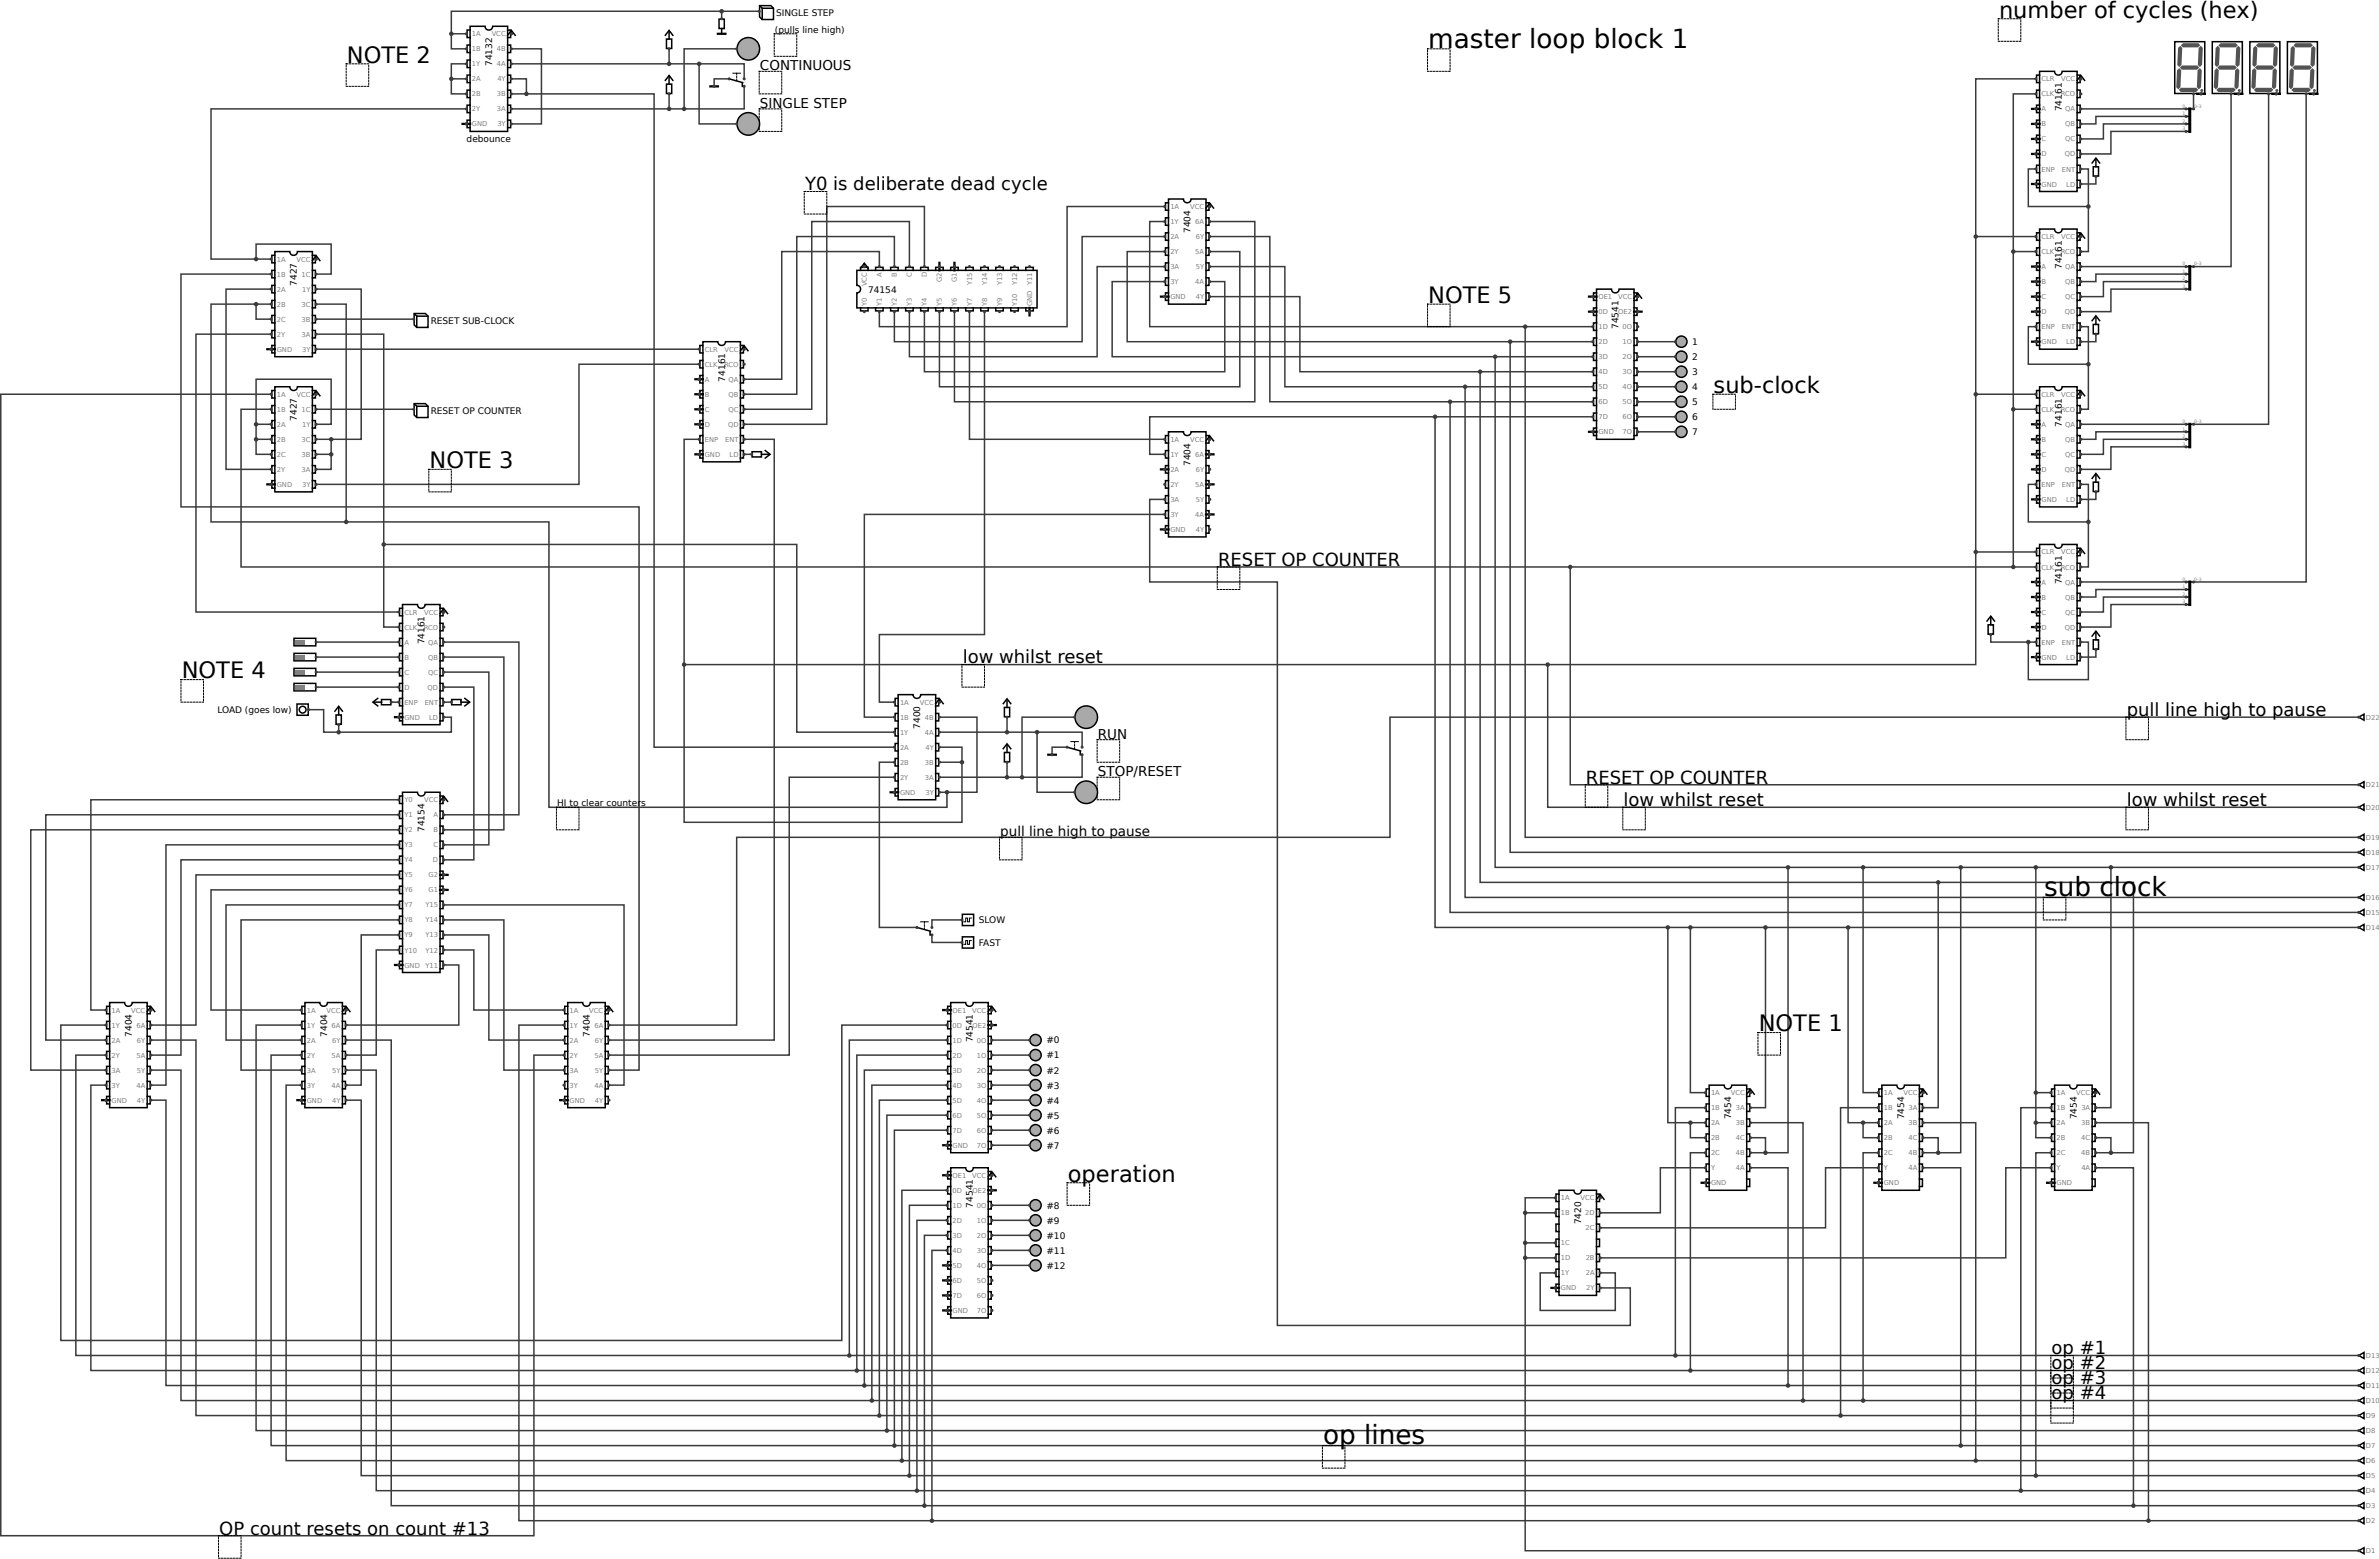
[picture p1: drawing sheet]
<svg xmlns="http://www.w3.org/2000/svg" width="950mm" height="623mm" viewBox="0 0 950 623" stroke-linecap="round" stroke-linejoin="round" font-family="sans-serif">
<defs><g id="words">
<g font-size="10.5">
<text x="570.6" y="19">master loop block 1</text>
<text x="816.6" y="358.1">sub clock</text>
<text x="528.6" y="577.1">op lines</text>
</g>
<g font-size="9">
<text x="798.6" y="7.1">number of cycles (hex)</text>
<text x="138.6" y="25">NOTE 2</text>
<text x="570.6" y="121">NOTE 5</text>
<text x="684.6" y="157.1">sub-clock</text>
<text x="171.6" y="187">NOTE 3</text>
<text x="72.6" y="271">NOTE 4</text>
<text x="702.6" y="412">NOTE 1</text>
<text x="426.6" y="472">operation</text>
</g>
<g font-size="7.2">
<text x="321.6" y="76.1">Y0 is deliberate dead cycle</text>
<text x="486.6" y="226.1">RESET OP COUNTER</text>
<text x="384.6" y="265">low whilst reset</text>
<text x="849.6" y="286.1">pull line high to pause</text>
<text x="633.6" y="313">RESET OP COUNTER</text>
<text x="648.6" y="322.1">low whilst reset</text>
<text x="849.6" y="322.1">low whilst reset</text>
<text x="819.6" y="541.1">op #1</text>
<text x="819.6" y="547">op #2</text>
<text x="819.6" y="553.1">op #3</text>
<text x="819.6" y="559">op #4</text>
<text x="87.6" y="613.1">OP count resets on count #13</text>
</g>
<g font-size="5.4">
<text x="303.6" y="28.1">CONTINUOUS</text>
<text x="303.6" y="43">SINGLE STEP</text>
<text x="438.6" y="295">RUN</text>
<text x="438.6" y="310.1">STOP/RESET</text>
<text x="399.6" y="334.1">pull line high to pause</text>
</g>
<g font-size="3.6">
<text x="310.1" y="6.4">SINGLE STEP</text>
<text x="309.6" y="13.1">(pulls line high)</text>
<text x="196.6" y="26.5" transform="rotate(-90 196.6 26.5)">74132</text>
<text x="823.6" y="44.5" transform="rotate(-90 823.6 44.5)">74161</text>
<text x="186.4" y="56.7">debounce</text>
<text x="475.6" y="93.2" transform="rotate(-90 475.6 93.2)">7404</text>
<text x="823.6" y="107.5" transform="rotate(-90 823.6 107.5)">74161</text>
<text x="118.6" y="114.2" transform="rotate(-90 118.6 114.2)">7427</text>
<text x="346.8" y="116.8">74154</text>
<text x="172" y="129.4">RESET SUB-CLOCK</text>
<text x="646.6" y="131.5" transform="rotate(-90 646.6 131.5)">74541</text>
<text x="676" y="137.8">1</text>
<text x="676" y="143.9">2</text>
<text x="676" y="149.8">3</text>
<text x="289.6" y="152.5" transform="rotate(-90 289.6 152.5)">74161</text>
<text x="676" y="155.9">4</text>
<text x="676" y="161.8">5</text>
<text x="172" y="165.5">RESET OP COUNTER</text>
<text x="676" y="167.9">6</text>
<text x="118.6" y="168.2" transform="rotate(-90 118.6 168.2)">7427</text>
<text x="676" y="173.8">7</text>
<text x="823.6" y="170.5" transform="rotate(-90 823.6 170.5)">74161</text>
<text x="475.6" y="186.2" transform="rotate(-90 475.6 186.2)">7404</text>
<text x="823.6" y="233.5" transform="rotate(-90 823.6 233.5)">74161</text>
<text x="169.6" y="257.5" transform="rotate(-90 169.6 257.5)">74161</text>
<text x="86.8" y="284.8">LOAD (goes low)</text>
<text x="367.6" y="291.2" transform="rotate(-90 367.6 291.2)">7400</text>
<text x="222.6" y="322.1">HI to clear counters</text>
<text x="169.6" y="332.5" transform="rotate(-90 169.6 332.5)">74154</text>
<text x="391" y="368.9">SLOW</text>
<text x="391" y="377.8">FAST</text>
<text x="52.7" y="414.2" transform="rotate(-90 52.7 414.2)">7404</text>
<text x="130.6" y="414.2" transform="rotate(-90 130.6 414.2)">7404</text>
<text x="235.7" y="414.2" transform="rotate(-90 235.7 414.2)">7404</text>
<text x="388.7" y="416.5" transform="rotate(-90 388.7 416.5)">74541</text>
<text x="418" y="416.9">#0</text>
<text x="418" y="422.8">#1</text>
<text x="418" y="428.9">#2</text>
<text x="418" y="434.8">#3</text>
<text x="418" y="440.9">#4</text>
<text x="418" y="446.8">#5</text>
<text x="691.6" y="447.2" transform="rotate(-90 691.6 447.2)">7454</text>
<text x="760.6" y="447.2" transform="rotate(-90 760.6 447.2)">7454</text>
<text x="829.6" y="447.2" transform="rotate(-90 829.6 447.2)">7454</text>
<text x="418" y="452.9">#6</text>
<text x="418" y="458.8">#7</text>
<text x="388.7" y="482.5" transform="rotate(-90 388.7 482.5)">74541</text>
<text x="418" y="482.8">#8</text>
<text x="418" y="488.9">#9</text>
<text x="631.6" y="489.2" transform="rotate(-90 631.6 489.2)">7420</text>
<text x="418" y="494.8">#10</text>
<text x="418" y="500.9">#11</text>
<text x="418" y="506.8">#12</text>
</g>
<g font-size="2.7" fill="#808080">
<text x="188.5" y="14.5">1A</text>
<text x="196.4" y="14.5">VCC</text>
<text x="188.5" y="20.5">1B</text>
<text x="198.5" y="20.5">4B</text>
<text x="188.5" y="26.5">1Y</text>
<text x="198.5" y="26.5">4A</text>
<text x="188.5" y="32.5">2A</text>
<text x="198.7" y="32.5">4Y</text>
<text x="815.5" y="32.5">CLR</text>
<text x="823.4" y="32.5">VCC</text>
<text x="188.5" y="38.5">2B</text>
<text x="198.5" y="38.5">3B</text>
<text x="815.5" y="38.5">CLK</text>
<text x="823.3" y="38.5">RCO</text>
<text x="188.5" y="44.5">2Y</text>
<text x="198.5" y="44.5">3A</text>
<text x="815.5" y="44.5">A</text>
<text x="825.1" y="44.5">QA</text>
<text x="188.5" y="50.5">GND</text>
<text x="198.7" y="50.5">3Y</text>
<text x="815.5" y="50.5">B</text>
<text x="825.1" y="50.5">QB</text>
<text x="815.5" y="56.5">C</text>
<text x="825" y="56.5">QC</text>
<text x="815.5" y="62.5">D</text>
<text x="824.8" y="62.5">QD</text>
<text x="815.5" y="68.5">ENP</text>
<text x="823.7" y="68.5">ENT</text>
<text x="815.5" y="74.5">GND</text>
<text x="825.5" y="74.5">LD</text>
<text x="467.5" y="83.5">1A</text>
<text x="475.4" y="83.5">VCC</text>
<text x="467.5" y="89.5">1Y</text>
<text x="477.5" y="89.5">6A</text>
<text x="467.5" y="95.5">2A</text>
<text x="477.7" y="95.5">6Y</text>
<text x="815.5" y="95.5">CLR</text>
<text x="823.4" y="95.5">VCC</text>
<text x="467.5" y="101.5">2Y</text>
<text x="477.5" y="101.5">5A</text>
<text x="815.5" y="101.5">CLK</text>
<text x="823.3" y="101.5">RCO</text>
<text x="110.5" y="104.5">1A</text>
<text x="118.4" y="104.5">VCC</text>
<text x="467.5" y="107.5">3A</text>
<text x="477.7" y="107.5">5Y</text>
<text x="815.5" y="107.5">A</text>
<text x="825.1" y="107.5">QA</text>
<text x="110.5" y="110.5">1B</text>
<text x="120.4" y="110.5">1C</text>
<text x="352.3" y="110.6" transform="rotate(-90 352.3 110.6)">A</text>
<text x="358.3" y="110.6" transform="rotate(-90 358.3 110.6)">B</text>
<text x="364.3" y="110.6" transform="rotate(-90 364.3 110.6)">C</text>
<text x="370.3" y="110.8" transform="rotate(-90 370.3 110.8)">D</text>
<text x="376.3" y="112.6" transform="rotate(-90 376.3 112.6)">G2</text>
<text x="382.3" y="112.6" transform="rotate(-90 382.3 112.6)">G1</text>
<text x="388.3" y="113.8" transform="rotate(-90 388.3 113.8)">Y15</text>
<text x="394.3" y="113.8" transform="rotate(-90 394.3 113.8)">Y14</text>
<text x="400.3" y="113.8" transform="rotate(-90 400.3 113.8)">Y13</text>
<text x="406.3" y="113.8" transform="rotate(-90 406.3 113.8)">Y12</text>
<text x="412.3" y="113.8" transform="rotate(-90 412.3 113.8)">Y11</text>
<text x="467.5" y="113.5">3Y</text>
<text x="477.5" y="113.5">4A</text>
<text x="815.5" y="113.5">B</text>
<text x="825.1" y="113.5">QB</text>
<text x="110.5" y="116.5">2A</text>
<text x="120.7" y="116.5">1Y</text>
<text x="346.3" y="114.4" transform="rotate(-90 346.3 114.4)">VCC</text>
<text x="467.5" y="119.5">GND</text>
<text x="477.7" y="119.5">4Y</text>
<text x="638.5" y="119.5">OE1</text>
<text x="646.4" y="119.5">VCC</text>
<text x="815.5" y="119.5">C</text>
<text x="825" y="119.5">QC</text>
<text x="110.5" y="122.5">2B</text>
<text x="120.4" y="122.5">3C</text>
<text x="346.3" y="122.2" transform="rotate(-90 346.3 122.2)">Y0</text>
<text x="352.3" y="122.2" transform="rotate(-90 352.3 122.2)">Y1</text>
<text x="358.3" y="122.2" transform="rotate(-90 358.3 122.2)">Y2</text>
<text x="364.3" y="122.2" transform="rotate(-90 364.3 122.2)">Y3</text>
<text x="370.3" y="122.2" transform="rotate(-90 370.3 122.2)">Y4</text>
<text x="376.3" y="122.2" transform="rotate(-90 376.3 122.2)">Y5</text>
<text x="382.3" y="122.2" transform="rotate(-90 382.3 122.2)">Y6</text>
<text x="388.3" y="122.2" transform="rotate(-90 388.3 122.2)">Y7</text>
<text x="394.3" y="122.2" transform="rotate(-90 394.3 122.2)">Y8</text>
<text x="400.3" y="122.2" transform="rotate(-90 400.3 122.2)">Y9</text>
<text x="406.3" y="122.2" transform="rotate(-90 406.3 122.2)">Y10</text>
<text x="412.3" y="122.2" transform="rotate(-90 412.3 122.2)">GND</text>
<text x="638.5" y="125.5">0D</text>
<text x="646.5" y="125.5">OE2</text>
<text x="815.5" y="125.5">D</text>
<text x="824.8" y="125.5">QD</text>
<text x="110.5" y="128.5">2C</text>
<text x="120.5" y="128.5">3B</text>
<text x="638.5" y="131.5">1D</text>
<text x="648.2" y="131.5">0O</text>
<text x="815.5" y="131.5">ENP</text>
<text x="823.7" y="131.5">ENT</text>
<text x="110.5" y="134.5">2Y</text>
<text x="120.5" y="134.5">3A</text>
<text x="638.5" y="137.5">2D</text>
<text x="648.2" y="137.5">1O</text>
<text x="815.5" y="137.5">GND</text>
<text x="825.5" y="137.5">LD</text>
<text x="110.5" y="140.5">GND</text>
<text x="120.7" y="140.5">3Y</text>
<text x="281.5" y="140.5">CLR</text>
<text x="289.4" y="140.5">VCC</text>
<text x="638.5" y="143.5">3D</text>
<text x="648.2" y="143.5">2O</text>
<text x="281.5" y="146.5">CLK</text>
<text x="289.3" y="146.5">RCO</text>
<text x="638.5" y="149.5">4D</text>
<text x="648.2" y="149.5">3O</text>
<text x="281.5" y="152.5">A</text>
<text x="291.1" y="152.5">QA</text>
<text x="638.5" y="155.5">5D</text>
<text x="648.2" y="155.5">4O</text>
<text x="110.5" y="158.5">1A</text>
<text x="118.4" y="158.5">VCC</text>
<text x="281.5" y="158.5">B</text>
<text x="291.1" y="158.5">QB</text>
<text x="638.5" y="161.5">6D</text>
<text x="648.2" y="161.5">5O</text>
<text x="815.5" y="158.5">CLR</text>
<text x="823.4" y="158.5">VCC</text>
<text x="110.5" y="164.5">1B</text>
<text x="120.4" y="164.5">1C</text>
<text x="281.5" y="164.5">C</text>
<text x="291" y="164.5">QC</text>
<text x="638.5" y="167.5">7D</text>
<text x="648.2" y="167.5">6O</text>
<text x="815.5" y="164.5">CLK</text>
<text x="823.3" y="164.5">RCO</text>
<text x="110.5" y="170.5">2A</text>
<text x="120.7" y="170.5">1Y</text>
<text x="281.5" y="170.5">D</text>
<text x="290.8" y="170.5">QD</text>
<text x="638.5" y="173.5">GND</text>
<text x="648.2" y="173.5">7O</text>
<text x="815.5" y="170.5">A</text>
<text x="825.1" y="170.5">QA</text>
<text x="110.5" y="176.5">2B</text>
<text x="120.4" y="176.5">3C</text>
<text x="281.5" y="176.5">ENP</text>
<text x="289.7" y="176.5">ENT</text>
<text x="467.5" y="176.5">1A</text>
<text x="475.4" y="176.5">VCC</text>
<text x="815.5" y="176.5">B</text>
<text x="825.1" y="176.5">QB</text>
<text x="110.5" y="182.5">2C</text>
<text x="120.5" y="182.5">3B</text>
<text x="281.5" y="182.5">GND</text>
<text x="291.5" y="182.5">LD</text>
<text x="467.5" y="182.5">1Y</text>
<text x="477.5" y="182.5">6A</text>
<text x="815.5" y="182.5">C</text>
<text x="825" y="182.5">QC</text>
<text x="110.5" y="188.5">2Y</text>
<text x="120.5" y="188.5">3A</text>
<text x="467.5" y="188.5">2A</text>
<text x="477.7" y="188.5">6Y</text>
<text x="815.5" y="188.5">D</text>
<text x="824.8" y="188.5">QD</text>
<text x="110.5" y="194.5">GND</text>
<text x="120.7" y="194.5">3Y</text>
<text x="467.5" y="194.5">2Y</text>
<text x="477.5" y="194.5">5A</text>
<text x="815.5" y="194.5">ENP</text>
<text x="823.7" y="194.5">ENT</text>
<text x="467.5" y="200.5">3A</text>
<text x="477.7" y="200.5">5Y</text>
<text x="815.5" y="200.5">GND</text>
<text x="825.5" y="200.5">LD</text>
<text x="467.5" y="206.5">3Y</text>
<text x="477.5" y="206.5">4A</text>
<text x="467.5" y="212.5">GND</text>
<text x="477.7" y="212.5">4Y</text>
<text x="815.5" y="221.5">CLR</text>
<text x="823.4" y="221.5">VCC</text>
<text x="815.5" y="227.5">CLK</text>
<text x="823.3" y="227.5">RCO</text>
<text x="815.5" y="233.5">A</text>
<text x="825.1" y="233.5">QA</text>
<text x="815.5" y="239.5">B</text>
<text x="825.1" y="239.5">QB</text>
<text x="161.5" y="245.5">CLR</text>
<text x="169.4" y="245.5">VCC</text>
<text x="815.5" y="245.5">C</text>
<text x="825" y="245.5">QC</text>
<text x="161.5" y="251.5">CLK</text>
<text x="169.3" y="251.5">RCO</text>
<text x="815.5" y="251.5">D</text>
<text x="824.8" y="251.5">QD</text>
<text x="161.5" y="257.5">A</text>
<text x="171.1" y="257.5">QA</text>
<text x="815.5" y="257.5">ENP</text>
<text x="823.7" y="257.5">ENT</text>
<text x="161.5" y="263.5">B</text>
<text x="171.1" y="263.5">QB</text>
<text x="815.5" y="263.5">GND</text>
<text x="825.5" y="263.5">LD</text>
<text x="161.5" y="269.5">C</text>
<text x="171" y="269.5">QC</text>
<text x="161.5" y="275.5">D</text>
<text x="170.8" y="275.5">QD</text>
<text x="161.5" y="281.5">ENP</text>
<text x="169.7" y="281.5">ENT</text>
<text x="359.5" y="281.5">1A</text>
<text x="367.4" y="281.5">VCC</text>
<text x="161.5" y="287.5">GND</text>
<text x="171.5" y="287.5">LD</text>
<text x="359.5" y="287.5">1B</text>
<text x="369.5" y="287.5">4B</text>
<text x="945.1" y="287.5">D22</text>
<text x="359.5" y="293.5">1Y</text>
<text x="369.5" y="293.5">4A</text>
<text x="359.5" y="299.5">2A</text>
<text x="369.7" y="299.5">4Y</text>
<text x="359.5" y="305.5">2B</text>
<text x="369.5" y="305.5">3B</text>
<text x="359.5" y="311.5">2Y</text>
<text x="369.5" y="311.5">3A</text>
<text x="359.5" y="317.5">GND</text>
<text x="369.7" y="317.5">3Y</text>
<text x="945.1" y="314.5">D21</text>
<text x="161.5" y="320.5">Y0</text>
<text x="169.4" y="320.5">VCC</text>
<text x="945.1" y="323.5">D20</text>
<text x="161.5" y="326.5">Y1</text>
<text x="173.2" y="326.5">A</text>
<text x="161.5" y="332.5">Y2</text>
<text x="173.2" y="332.5">B</text>
<text x="945.1" y="335.5">D19</text>
<text x="161.5" y="338.5">Y3</text>
<text x="173.2" y="338.5">C</text>
<text x="945.1" y="341.5">D18</text>
<text x="161.5" y="344.5">Y4</text>
<text x="173" y="344.5">D</text>
<text x="945.1" y="347.5">D17</text>
<text x="161.5" y="350.5">Y5</text>
<text x="171.2" y="350.5">G2</text>
<text x="161.5" y="356.5">Y6</text>
<text x="171.2" y="356.5">G1</text>
<text x="945.1" y="359.5">D16</text>
<text x="161.5" y="362.5">Y7</text>
<text x="170" y="362.5">Y15</text>
<text x="945.1" y="365.5">D15</text>
<text x="161.5" y="368.5">Y8</text>
<text x="170" y="368.5">Y14</text>
<text x="945.1" y="371.5">D14</text>
<text x="161.5" y="374.5">Y9</text>
<text x="170" y="374.5">Y13</text>
<text x="161.5" y="380.5">Y10</text>
<text x="170" y="380.5">Y12</text>
<text x="161.5" y="386.5">GND</text>
<text x="170" y="386.5">Y11</text>
<text x="44.5" y="404.5">1A</text>
<text x="52.4" y="404.5">VCC</text>
<text x="122.5" y="404.5">1A</text>
<text x="130.4" y="404.5">VCC</text>
<text x="227.5" y="404.5">1A</text>
<text x="235.4" y="404.5">VCC</text>
<text x="380.5" y="404.5">OE1</text>
<text x="388.4" y="404.5">VCC</text>
<text x="44.5" y="410.5">1Y</text>
<text x="54.5" y="410.5">6A</text>
<text x="122.5" y="410.5">1Y</text>
<text x="132.5" y="410.5">6A</text>
<text x="227.5" y="410.5">1Y</text>
<text x="237.5" y="410.5">6A</text>
<text x="380.5" y="410.5">0D</text>
<text x="388.5" y="410.5">OE2</text>
<text x="44.5" y="416.5">2A</text>
<text x="54.7" y="416.5">6Y</text>
<text x="122.5" y="416.5">2A</text>
<text x="132.7" y="416.5">6Y</text>
<text x="227.5" y="416.5">2A</text>
<text x="237.7" y="416.5">6Y</text>
<text x="380.5" y="416.5">1D</text>
<text x="390.2" y="416.5">0O</text>
<text x="44.5" y="422.5">2Y</text>
<text x="54.5" y="422.5">5A</text>
<text x="122.5" y="422.5">2Y</text>
<text x="132.5" y="422.5">5A</text>
<text x="227.5" y="422.5">2Y</text>
<text x="237.5" y="422.5">5A</text>
<text x="380.5" y="422.5">2D</text>
<text x="390.2" y="422.5">1O</text>
<text x="44.5" y="428.5">3A</text>
<text x="54.7" y="428.5">5Y</text>
<text x="122.5" y="428.5">3A</text>
<text x="132.7" y="428.5">5Y</text>
<text x="227.5" y="428.5">3A</text>
<text x="237.7" y="428.5">5Y</text>
<text x="380.5" y="428.5">3D</text>
<text x="390.2" y="428.5">2O</text>
<text x="44.5" y="434.5">3Y</text>
<text x="54.5" y="434.5">4A</text>
<text x="122.5" y="434.5">3Y</text>
<text x="132.5" y="434.5">4A</text>
<text x="227.5" y="434.5">3Y</text>
<text x="237.5" y="434.5">4A</text>
<text x="380.5" y="434.5">4D</text>
<text x="390.2" y="434.5">3O</text>
<text x="683.5" y="437.5">1A</text>
<text x="691.4" y="437.5">VCC</text>
<text x="752.6" y="437.5">1A</text>
<text x="760.4" y="437.5">VCC</text>
<text x="821.5" y="437.5">1A</text>
<text x="829.4" y="437.5">VCC</text>
<text x="44.5" y="440.5">GND</text>
<text x="54.7" y="440.5">4Y</text>
<text x="122.5" y="440.5">GND</text>
<text x="132.7" y="440.5">4Y</text>
<text x="227.5" y="440.5">GND</text>
<text x="237.7" y="440.5">4Y</text>
<text x="380.5" y="440.5">5D</text>
<text x="390.2" y="440.5">4O</text>
<text x="683.5" y="443.5">1B</text>
<text x="693.5" y="443.5">3A</text>
<text x="752.6" y="443.5">1B</text>
<text x="762.5" y="443.5">3A</text>
<text x="821.5" y="443.5">1B</text>
<text x="831.5" y="443.5">3A</text>
<text x="380.5" y="446.5">6D</text>
<text x="390.2" y="446.5">5O</text>
<text x="683.5" y="449.5">2A</text>
<text x="693.5" y="449.5">3B</text>
<text x="752.6" y="449.5">2A</text>
<text x="762.5" y="449.5">3B</text>
<text x="821.5" y="449.5">2A</text>
<text x="831.5" y="449.5">3B</text>
<text x="380.5" y="452.5">7D</text>
<text x="390.2" y="452.5">6O</text>
<text x="683.5" y="455.5">2B</text>
<text x="693.4" y="455.5">4C</text>
<text x="752.6" y="455.5">2B</text>
<text x="762.4" y="455.5">4C</text>
<text x="821.5" y="455.5">2B</text>
<text x="831.4" y="455.5">4C</text>
<text x="380.5" y="458.5">GND</text>
<text x="390.2" y="458.5">7O</text>
<text x="683.5" y="461.5">2C</text>
<text x="693.5" y="461.5">4B</text>
<text x="752.6" y="461.5">2C</text>
<text x="762.5" y="461.5">4B</text>
<text x="821.5" y="461.5">2C</text>
<text x="831.5" y="461.5">4B</text>
<text x="683.5" y="467.5">Y</text>
<text x="693.5" y="467.5">4A</text>
<text x="752.6" y="467.5">Y</text>
<text x="762.5" y="467.5">4A</text>
<text x="821.5" y="467.5">Y</text>
<text x="831.5" y="467.5">4A</text>
<text x="380.5" y="470.5">OE1</text>
<text x="388.4" y="470.5">VCC</text>
<text x="683.5" y="473.5">GND</text>
<text x="752.6" y="473.5">GND</text>
<text x="821.5" y="473.5">GND</text>
<text x="380.5" y="476.5">0D</text>
<text x="388.5" y="476.5">OE2</text>
<text x="623.5" y="479.5">1A</text>
<text x="631.4" y="479.5">VCC</text>
<text x="380.5" y="482.5">1D</text>
<text x="390.2" y="482.5">0O</text>
<text x="623.5" y="485.5">1B</text>
<text x="633.3" y="485.5">2D</text>
<text x="380.5" y="488.5">2D</text>
<text x="390.2" y="488.5">1O</text>
<text x="633.4" y="491.5">2C</text>
<text x="380.5" y="494.5">3D</text>
<text x="390.2" y="494.5">2O</text>
<text x="623.5" y="497.5">1C</text>
<text x="380.5" y="500.5">4D</text>
<text x="390.2" y="500.5">3O</text>
<text x="623.5" y="503.5">1D</text>
<text x="633.5" y="503.5">2B</text>
<text x="380.5" y="506.5">5D</text>
<text x="390.2" y="506.5">4O</text>
<text x="623.5" y="509.5">1Y</text>
<text x="633.5" y="509.5">2A</text>
<text x="380.5" y="512.5">6D</text>
<text x="390.2" y="512.5">5O</text>
<text x="623.5" y="515.5">GND</text>
<text x="633.7" y="515.5">2Y</text>
<text x="380.5" y="518.5">7D</text>
<text x="390.2" y="518.5">6O</text>
<text x="380.5" y="524.5">GND</text>
<text x="390.2" y="524.5">7O</text>
<text x="945.1" y="542.5">D13</text>
<text x="945.1" y="548.5">D12</text>
<text x="945.1" y="554.5">D11</text>
<text x="945.1" y="560.5">D10</text>
<text x="945.1" y="566.5">D9</text>
<text x="945.1" y="572.5">D8</text>
<text x="945.1" y="578.5">D7</text>
<text x="945.1" y="584.5">D6</text>
<text x="945.1" y="590.5">D5</text>
<text x="945.1" y="596.5">D4</text>
<text x="945.1" y="602.5">D3</text>
<text x="945.1" y="608.5">D2</text>
<text x="945.1" y="620.5">D1</text>
</g>
<g font-size="1.8" fill="#808080">
<text x="871.9" y="43">0</text>
<text x="871.9" y="46">1</text>
<text x="876.6" y="43">0-3</text>
<text x="871.9" y="49">2</text>
<text x="871.9" y="52.1">3</text>
<text x="871.9" y="106">0</text>
<text x="876.6" y="106">0-3</text>
<text x="871.9" y="109.1">1</text>
<text x="871.9" y="112.1">2</text>
<text x="871.9" y="115">3</text>
<text x="871.9" y="169">0</text>
<text x="871.9" y="172.1">1</text>
<text x="876.6" y="169">0-3</text>
<text x="871.9" y="175">2</text>
<text x="871.9" y="178">3</text>
<text x="871.9" y="232.1">0</text>
<text x="876.6" y="232.1">0-3</text>
<text x="871.9" y="235">1</text>
<text x="871.9" y="238">2</text>
<text x="871.9" y="241.1">3</text>
</g>
</g></defs>
<g fill="none" stroke="#000" stroke-width=".9">
<path d="M286.8 13.5h3M283.8 34.5h3M877.8 37.5h3M892.8 37.5h3M907.8 37.5h3M922.8 37.5h3M184.8 49.5h3M811.8 49.5h3M811.8 43.5h3M811.8 55.5h3M811.8 73.5h3M811.8 61.5h3"/>
<path d="M375.3 105v3M381.3 105v3M463.8 118.5h3M634.8 118.5h3M811.8 106.5h3M811.8 112.5h3M811.8 118.5h3M106.8 139.5h3M411.3 123v3M634.8 124.5h3M652.8 124.5h3M811.8 136.5h3"/>
<path d="M811.8 124.5h3M277.8 157.5h3M277.8 151.5h3M277.8 163.5h3M277.8 169.5h3M634.8 172.5h3M811.8 169.5h3M811.8 175.5h3M106.8 193.5h3M277.8 181.5h3M463.8 187.5h3M481.8 181.5h3"/>
<path d="M481.8 193.5h3M811.8 181.5h3M811.8 199.5h3M811.8 187.5h3M463.8 211.5h3M481.8 205.5h3M811.8 232.5h3M811.8 238.5h3M811.8 244.5h3M811.8 250.5h3M811.8 262.5h3M157.8 286.5h3"/>
<path d="M355.8 316.5h3M418.8 301.5h3M175.8 349.5h3M175.8 355.5h3M157.8 385.5h3M376.8 403.5h3M394.8 409.5h3M40.8 439.5h3M118.8 439.5h3M223.8 439.5h3M376.8 457.5h3M376.8 469.5h3"/>
<path d="M394.8 475.5h3M679.8 472.5h3M748.8 472.5h3M817.8 472.5h3M376.8 505.5h3M376.8 511.5h3M376.8 517.5h3M619.8 514.5h3M376.8 523.5h3"/>
</g>
<path d="M292.8 29.3h3M427.8 296.3h3M367.8 368.3h3" fill="none" stroke="#000" stroke-width=".4"/>
<g fill="none" stroke="#000" stroke-width=".6">
<path d="M204.3 12.6v.9M267.3 12.6v3M288.3 11.4v2.1M303.6 2.4l.9 .9M267.3 30.6v3M291.3 31.5l5.4 1.5M831.3 30.6v.9M873.3 43.5h3M873.3 46.5h1.5M873.3 49.5h1.5M873.3 52.5h1.5M837.3 63.6v3"/>
<path d="M483.3 81.6v.9M831.3 93.6v.9M126.3 102.6v.9M345.3 105.6v.9M654.3 117.6v.9M873.3 106.5h3M873.3 109.5h1.5M873.3 112.5h1.5M873.3 115.5h1.5M165.6 125.4l.9 .9M280.8 136.5h6a1.5 1.5 0 0 0 1.5 1.5 1.5 1.5 0 0 0 1.5-1.5h6v48h-15zM280.8 138h-1.2v3h1.2"/>
<path d="M295.8 138h1.2v3h-1.2M297.3 138.6v.9M837.3 126.6v3M126.3 156.6v.9M280.8 144h-1.2v3h1.2M280.8 150h-1.2v3h1.2M280.8 156h-1.2v3h1.2M295.8 144h1.2v3h-1.2M295.8 150h1.2v3h-1.2M295.8 156h1.2v3h-1.2M295.8 140.1l1.5-2 1.5 2M831.3 156.6v.9"/>
<path d="M165.6 161.4l.9 .9M280.8 162h-1.2v3h1.2M280.8 168h-1.2v3h1.2M280.8 174h-1.2v3h1.2M280.8 180h-1.2v3h1.2M295.8 162h1.2v3h-1.2M295.8 168h1.2v3h-1.2M295.8 174h1.2v3h-1.2M295.8 180h1.2v3h-1.2M483.3 174.6v.9M873.3 169.5h3M873.3 172.5h1.5"/>
<path d="M873.3 175.5h1.5M873.3 178.5h1.5M304.2 181.5h3M837.3 189.6v3M831.3 219.6v.9M873.3 232.5h3M873.3 235.5h1.5M873.3 238.5h1.5M177.3 243.6v.9M795.3 246.6v3M837.3 252.6v3M873.3 241.5h1.5"/>
<path d="M375.3 279.6v.9M402.3 279.6v3M135.3 282.6v3M149.4 280.5h3M184.2 280.5h3M402.3 297.6v3M426.3 298.5l5.4 1.5M177.3 318.6v.9M366.3 370.5l5.4 1.5M60.3 402.6v.9M138.3 402.6v.9M243.3 402.6v.9"/>
<path d="M396.3 402.6v.9M699.3 435.6v.9M768.3 435.6v.9M837.3 435.6v.9M396.3 468.6v.9M639.3 477.6v.9"/>
</g>
<path d="M294.3 32.3v-3M429.3 299.3v-3M369.3 371.3v-3" fill="none" stroke="#000" stroke-width=".4" stroke-dasharray=".6 .6"/>
<g fill="none" stroke="#3b3b3b" stroke-width=".6">
<path d="M180.3 13.5v6h6M204.3 19.5h12v30h-12M267.3 19.5v6M288.3 4.5v3M294.3 19.5h-21v24M303.3 4.5h-123v9h6M180.3 31.5v6h6M186.3 25.5h-6v6h6M204.3 37.5h57v261h96M204.3 31.5h6v6M204.3 25.5h93v6M267.3 37.5v6"/>
<path d="M279.3 25.5v24h15M291.3 31.5h-6v3M297.3 34.5v9h-93M813.3 31.5h-24v63h24M813.3 37.5h-9v63h9M876.3 37.5v6M891.3 37.5v69h-15M906.3 37.5v132h-30M921.3 37.5v195h-45M186.3 43.5h-102v60h24M831.3 43.5h42M873.3 52.5h-30v9h-12"/>
<path d="M873.3 49.5h-33v6h-9M873.3 46.5h-36v3h-6M813.3 67.5h-3v15h24v-15h-3M837.3 70.5v3h-6M465.3 94.5h-33v42h-75v-12M465.3 82.5h-39v48h-75v-6M465.3 88.5h-6v42h177M483.3 94.5h24v66h129M483.3 88.5h18v72h-120v-36M789.3 94.5v63M834.3 82.5v18h-3M102.3 103.5v-6h30v12h-6"/>
<path d="M108.3 109.5h-36v93h183v225h-12M108.3 115.5h-18v72h18M126.3 115.5h18v60h-18M351.3 106.5v-6h-39v51h-15M357.3 106.5v-12h-39v63h-21M363.3 106.5v-18h-39v75h-27M369.3 106.5v-24h-39v87h-33M465.3 106.5h-27v36h-75v-18M465.3 112.5h-21v30h192M465.3 100.5h-15v36h186M483.3 100.5h12v54h-120v-30M483.3 112.5h6v36h-120v-24"/>
<path d="M483.3 106.5h30v48h123M483.3 118.5h36v30h117M804.3 100.5v63M831.3 106.5h42M873.3 109.5h-36v3h-6M873.3 115.5h-30v9h-12M873.3 112.5h-33v6h-9M102.3 121.5v6h6M108.3 133.5h-30v111h81M108.3 121.5h-24v87h135v114h159v-6M126.3 133.5h27v84h165v75h39M126.3 121.5h12v87"/>
<path d="M126.3 139.5h153M126.3 127.5h39M387.3 124.5v51h78M393.3 124.5v129h-42v27h6M603.3 136.5v204h339M609.3 130.5v204h333M654.3 136.5h15M813.3 130.5h-3v15h24v-15h-3M837.3 133.5v3h-6M108.3 157.5h-108v456h213v-192h12M279.3 145.5h-48v48h-105M585.3 154.5v204h357"/>
<path d="M591.3 148.5v204h261v108h-15M597.3 142.5v204h345M654.3 154.5h15M654.3 148.5h15M654.3 142.5h15M813.3 157.5h-24v63h24M834.3 145.5v18h-3M102.3 169.5v6M108.3 163.5h-12v63h717M108.3 169.5h-6v-18h30v18h-6M108.3 175.5h-6v6h6M126.3 163.5h39"/>
<path d="M132.3 175.5v6h-6M279.3 175.5h-6v90h516v-45M297.3 175.5h12v240h-66M573.3 166.5v204h369M579.3 160.5v204h363M636.3 166.5h-177v15h6M654.3 172.5h15M654.3 166.5h15M654.3 160.5h15M813.3 163.5h-9v63M831.3 169.5h42M873.3 178.5h-30v9h-12"/>
<path d="M873.3 175.5h-33v6h-9M873.3 172.5h-36v3h-6M132.3 181.5v6h-6M297.3 181.5h3M465.3 199.5h-6v33h51v297h141v-15h-12M813.3 193.5h-3v15h24v-15h-3M837.3 196.5v3h-6M153.3 217.5v33h6M465.3 205.5h-120v81h12M834.3 208.5v18h-3M627.3 226.5v87h315M831.3 232.5h42"/>
<path d="M873.3 238.5h-33v6h-9M873.3 235.5h-36v3h-6M126.3 256.5h33M177.3 256.5h30v69h-30M795.3 253.5v3h18M810.3 256.5v15h24v-15h-3M837.3 259.5v3h-6M873.3 241.5h-30v9h-12M126.3 268.5h33M126.3 262.5h33M126.3 274.5h33M177.3 268.5h18v69h-18"/>
<path d="M177.3 274.5h12v69h-12M177.3 262.5h24v69h-24M273.3 265.5v63h111v-24M618.3 265.5v57h324M123.3 283.5h6v9h51v-6h-3M135.3 289.5v3M156.3 280.5h3M177.3 280.5h3M375.3 298.5h9v6h-9M375.3 292.5h57v6M375.3 286.5h15v30h-15M402.3 286.5v6"/>
<path d="M414.3 292.5v24h15M426.3 298.5h-6v3M429.3 286.5h-21v24M942.3 286.5h-387v48h-261v75h-51M159.3 319.5h-123v84h6M357.3 310.5h-42v111h-72M357.3 304.5h-6v66h15M402.3 304.5v6M432.3 301.5v9h-57M159.3 337.5h-93v96h-6M159.3 325.5h-141v90h24M159.3 331.5h-147v96h30"/>
<path d="M159.3 343.5h-87v78h-12M159.3 349.5h-81v60h-18M159.3 355.5h-75v48h36M714.3 346.5v114h-15M744.3 346.5v90h6M774.3 352.5v90h-6M783.3 346.5v114h-15M813.3 346.5v90h6M843.3 346.5v96h-6M159.3 379.5h-9v42h-12M159.3 373.5h-15v60h-6M159.3 367.5h-63v60h24"/>
<path d="M159.3 361.5h-69v54h30M177.3 379.5h12v24h36M177.3 373.5h18v42h30M177.3 367.5h24v60h24M177.3 361.5h72v72h-6M372.3 373.5v3h12M384.3 367.5h-12v3M666.3 370.5v78h15M675.3 370.5v66h6M705.3 370.5v72h-6M738.3 370.5v78h12M177.3 385.5h6v24h-45"/>
<path d="M42.3 409.5h-18v126h312v-126h42M60.3 415.5h18v150h864M120.3 409.5h-18v162h840M138.3 415.5h18v186h786M225.3 409.5h-18v198h735M378.3 415.5h-39v126M396.3 415.5h15M42.3 433.5h-6v114h906M42.3 421.5h-12v120h912M60.3 439.5h6v114h876M60.3 427.5h12v132h870M120.3 433.5h-6v150h828"/>
<path d="M120.3 421.5h-12v156h834M138.3 439.5h6v150h798M138.3 427.5h12v168h792M378.3 421.5h-36v126M378.3 439.5h-27v126M378.3 433.5h-30v126M378.3 427.5h-33v126M396.3 421.5h15M396.3 439.5h15M396.3 433.5h15M396.3 427.5h15M813.3 436.5v12"/>
<path d="M378.3 451.5h-21v126M378.3 445.5h-24v126M396.3 457.5h15M396.3 451.5h15M396.3 445.5h15M675.3 448.5v6h6M681.3 442.5h-12v99M699.3 454.5h6v6M699.3 448.5h21v111M744.3 448.5v6h6M750.3 442.5h-15v123M768.3 454.5h6v6"/>
<path d="M768.3 448.5h21v135M819.3 442.5h-12v153M819.3 448.5h-6v6h6M837.3 454.5h6v6M837.3 448.5h21v159M378.3 475.5h-18v108M621.3 478.5h-12v6h12M681.3 460.5h-6v87M681.3 466.5h-18v18h-24M699.3 466.5h15v87M750.3 460.5h-6v99M750.3 466.5h-21v24h-90"/>
<path d="M768.3 466.5h15v111M819.3 460.5h-6v129M819.3 466.5h-18v36h-162M837.3 466.5h15v135M378.3 499.5h-6v108M378.3 493.5h-9v108M378.3 487.5h-12v108M378.3 481.5h-15v108M396.3 499.5h15M396.3 493.5h15M396.3 487.5h15M396.3 481.5h15"/>
<path d="M609.3 484.5v12M621.3 496.5h-12v6M396.3 505.5h15M621.3 508.5h-6v15h30v-15h-6M621.3 502.5h-12v117h333"/>
</g>
<g fill="#3b3b3b" stroke="#3b3b3b" stroke-width=".6">
<circle cx="357.3" cy="577.5" r=".6"/>
<circle cx="783.3" cy="577.5" r=".6"/>
<circle cx="585.3" cy="154.5" r=".6"/>
<circle cx="714.3" cy="346.5" r=".6"/>
<circle cx="744.3" cy="346.5" r=".6"/>
<circle cx="783.3" cy="346.5" r=".6"/>
<circle cx="843.3" cy="346.5" r=".6"/>
<circle cx="813.3" cy="346.5" r=".6"/>
<circle cx="843.3" cy="460.5" r=".6"/>
<circle cx="774.3" cy="460.5" r=".6"/>
<circle cx="705.3" cy="460.5" r=".6"/>
<circle cx="210.3" cy="37.5" r=".6"/>
<circle cx="609.3" cy="496.5" r=".6"/>
<circle cx="384.3" cy="304.5" r=".6"/>
<circle cx="273.3" cy="265.5" r=".6"/>
<circle cx="618.3" cy="265.5" r=".6"/>
<circle cx="627.3" cy="226.5" r=".6"/>
<circle cx="804.3" cy="226.5" r=".6"/>
<circle cx="354.3" cy="571.5" r=".6"/>
<circle cx="591.3" cy="148.5" r=".6"/>
<circle cx="372.3" cy="607.5" r=".6"/>
<circle cx="858.3" cy="607.5" r=".6"/>
<circle cx="180.3" cy="31.5" r=".6"/>
<circle cx="834.3" cy="145.5" r=".6"/>
<circle cx="789.3" cy="220.5" r=".6"/>
<circle cx="132.3" cy="181.5" r=".6"/>
<circle cx="351.3" cy="565.5" r=".6"/>
<circle cx="735.3" cy="565.5" r=".6"/>
<circle cx="597.3" cy="142.5" r=".6"/>
<circle cx="102.3" cy="103.5" r=".6"/>
<circle cx="813.3" cy="448.5" r=".6"/>
<circle cx="744.3" cy="448.5" r=".6"/>
<circle cx="675.3" cy="448.5" r=".6"/>
<circle cx="810.3" cy="256.5" r=".6"/>
<circle cx="153.3" cy="217.5" r=".6"/>
<circle cx="369.3" cy="601.5" r=".6"/>
<circle cx="852.3" cy="601.5" r=".6"/>
<circle cx="267.3" cy="25.5" r=".6"/>
<circle cx="279.3" cy="25.5" r=".6"/>
<circle cx="666.3" cy="370.5" r=".6"/>
<circle cx="738.3" cy="370.5" r=".6"/>
<circle cx="675.3" cy="370.5" r=".6"/>
<circle cx="705.3" cy="370.5" r=".6"/>
<circle cx="804.3" cy="100.5" r=".6"/>
<circle cx="609.3" cy="484.5" r=".6"/>
<circle cx="135.3" cy="292.5" r=".6"/>
<circle cx="402.3" cy="292.5" r=".6"/>
<circle cx="414.3" cy="292.5" r=".6"/>
<circle cx="102.3" cy="175.5" r=".6"/>
<circle cx="132.3" cy="175.5" r=".6"/>
<circle cx="348.3" cy="559.5" r=".6"/>
<circle cx="720.3" cy="559.5" r=".6"/>
<circle cx="744.3" cy="559.5" r=".6"/>
<circle cx="603.3" cy="136.5" r=".6"/>
<circle cx="366.3" cy="595.5" r=".6"/>
<circle cx="807.3" cy="595.5" r=".6"/>
<circle cx="789.3" cy="94.5" r=".6"/>
<circle cx="834.3" cy="208.5" r=".6"/>
<circle cx="138.3" cy="208.5" r=".6"/>
<circle cx="102.3" cy="169.5" r=".6"/>
<circle cx="345.3" cy="553.5" r=".6"/>
<circle cx="714.3" cy="553.5" r=".6"/>
<circle cx="609.3" cy="130.5" r=".6"/>
<circle cx="813.3" cy="436.5" r=".6"/>
<circle cx="363.3" cy="589.5" r=".6"/>
<circle cx="813.3" cy="589.5" r=".6"/>
<circle cx="180.3" cy="13.5" r=".6"/>
<circle cx="573.3" cy="166.5" r=".6"/>
<circle cx="804.3" cy="163.5" r=".6"/>
<circle cx="342.3" cy="547.5" r=".6"/>
<circle cx="675.3" cy="547.5" r=".6"/>
<circle cx="378.3" cy="316.5" r=".6"/>
<circle cx="360.3" cy="583.5" r=".6"/>
<circle cx="789.3" cy="583.5" r=".6"/>
<circle cx="579.3" cy="160.5" r=".6"/>
<circle cx="774.3" cy="352.5" r=".6"/>
<circle cx="102.3" cy="121.5" r=".6"/>
<circle cx="834.3" cy="82.5" r=".6"/>
<circle cx="267.3" cy="43.5" r=".6"/>
<circle cx="273.3" cy="43.5" r=".6"/>
<circle cx="288.3" cy="4.5" r=".6"/>
<circle cx="789.3" cy="157.5" r=".6"/>
<circle cx="339.3" cy="541.5" r=".6"/>
<circle cx="669.3" cy="541.5" r=".6"/>
<circle cx="609.3" cy="502.5" r=".6"/>
<circle cx="402.3" cy="310.5" r=".6"/>
<circle cx="408.3" cy="310.5" r=".6"/>
<circle cx="279.3" cy="139.5" r=".3"/>
<circle cx="279.3" cy="145.5" r=".3"/>
<circle cx="279.3" cy="151.5" r=".3"/>
<circle cx="279.3" cy="157.5" r=".3"/>
<circle cx="279.3" cy="163.5" r=".3"/>
<circle cx="279.3" cy="169.5" r=".3"/>
<circle cx="279.3" cy="175.5" r=".3"/>
<circle cx="279.3" cy="181.5" r=".3"/>
<circle cx="297.3" cy="181.5" r=".3"/>
<circle cx="297.3" cy="175.5" r=".3"/>
<circle cx="297.3" cy="169.5" r=".3"/>
<circle cx="297.3" cy="163.5" r=".3"/>
<circle cx="297.3" cy="157.5" r=".3"/>
<circle cx="297.3" cy="151.5" r=".3"/>
<circle cx="297.3" cy="145.5" r=".3"/>
<circle cx="297.3" cy="139.5" r=".3"/>
</g>
<circle cx="671.7" cy="136.5" r="2.25" fill="#000" stroke="#000" stroke-width=".6"/>
<circle cx="671.7" cy="136.5" r="1.95" fill="#aaa"/>
<g fill="#3b3b3b" stroke="#3b3b3b" stroke-width=".6">
<circle cx="669.3" cy="136.5" r=".3"/>
<circle cx="159.3" cy="244.5" r=".3"/>
<circle cx="159.3" cy="250.5" r=".3"/>
<circle cx="159.3" cy="256.5" r=".3"/>
<circle cx="159.3" cy="262.5" r=".3"/>
<circle cx="159.3" cy="268.5" r=".3"/>
<circle cx="159.3" cy="274.5" r=".3"/>
<circle cx="159.3" cy="280.5" r=".3"/>
<circle cx="159.3" cy="286.5" r=".3"/>
<circle cx="177.3" cy="286.5" r=".3"/>
<circle cx="177.3" cy="280.5" r=".3"/>
<circle cx="177.3" cy="274.5" r=".3"/>
<circle cx="177.3" cy="268.5" r=".3"/>
<circle cx="177.3" cy="262.5" r=".3"/>
<circle cx="177.3" cy="256.5" r=".3"/>
<circle cx="177.3" cy="250.5" r=".3"/>
<circle cx="177.3" cy="244.5" r=".3"/>
<circle cx="159.3" cy="319.5" r=".3"/>
<circle cx="159.3" cy="325.5" r=".3"/>
<circle cx="159.3" cy="331.5" r=".3"/>
<circle cx="159.3" cy="337.5" r=".3"/>
<circle cx="159.3" cy="343.5" r=".3"/>
<circle cx="159.3" cy="349.5" r=".3"/>
<circle cx="159.3" cy="355.5" r=".3"/>
<circle cx="159.3" cy="361.5" r=".3"/>
<circle cx="159.3" cy="367.5" r=".3"/>
<circle cx="159.3" cy="373.5" r=".3"/>
<circle cx="159.3" cy="379.5" r=".3"/>
<circle cx="159.3" cy="385.5" r=".3"/>
<circle cx="177.3" cy="385.5" r=".3"/>
<circle cx="177.3" cy="379.5" r=".3"/>
<circle cx="177.3" cy="373.5" r=".3"/>
<circle cx="177.3" cy="367.5" r=".3"/>
<circle cx="177.3" cy="361.5" r=".3"/>
<circle cx="177.3" cy="355.5" r=".3"/>
<circle cx="177.3" cy="349.5" r=".3"/>
<circle cx="177.3" cy="343.5" r=".3"/>
<circle cx="177.3" cy="337.5" r=".3"/>
<circle cx="177.3" cy="331.5" r=".3"/>
<circle cx="177.3" cy="325.5" r=".3"/>
<circle cx="177.3" cy="319.5" r=".3"/>
<circle cx="180.3" cy="280.5" r=".3"/>
<circle cx="357.3" cy="316.5" r=".3"/>
<circle cx="375.3" cy="280.5" r=".3"/>
<circle cx="42.3" cy="403.5" r=".3"/>
<circle cx="42.3" cy="409.5" r=".3"/>
<circle cx="42.3" cy="415.5" r=".3"/>
<circle cx="42.3" cy="421.5" r=".3"/>
<circle cx="42.3" cy="427.5" r=".3"/>
<circle cx="42.3" cy="433.5" r=".3"/>
<circle cx="42.3" cy="439.5" r=".3"/>
<circle cx="60.3" cy="439.5" r=".3"/>
<circle cx="60.3" cy="433.5" r=".3"/>
<circle cx="60.3" cy="427.5" r=".3"/>
<circle cx="60.3" cy="421.5" r=".3"/>
<circle cx="60.3" cy="415.5" r=".3"/>
<circle cx="60.3" cy="409.5" r=".3"/>
<circle cx="60.3" cy="403.5" r=".3"/>
<circle cx="120.3" cy="403.5" r=".3"/>
<circle cx="120.3" cy="409.5" r=".3"/>
<circle cx="120.3" cy="415.5" r=".3"/>
<circle cx="120.3" cy="421.5" r=".3"/>
<circle cx="120.3" cy="427.5" r=".3"/>
<circle cx="120.3" cy="433.5" r=".3"/>
<circle cx="120.3" cy="439.5" r=".3"/>
<circle cx="138.3" cy="439.5" r=".3"/>
<circle cx="138.3" cy="433.5" r=".3"/>
<circle cx="138.3" cy="427.5" r=".3"/>
<circle cx="138.3" cy="421.5" r=".3"/>
<circle cx="138.3" cy="415.5" r=".3"/>
<circle cx="138.3" cy="409.5" r=".3"/>
<circle cx="138.3" cy="403.5" r=".3"/>
<circle cx="225.3" cy="403.5" r=".3"/>
<circle cx="225.3" cy="409.5" r=".3"/>
<circle cx="225.3" cy="415.5" r=".3"/>
<circle cx="225.3" cy="421.5" r=".3"/>
<circle cx="225.3" cy="427.5" r=".3"/>
<circle cx="225.3" cy="433.5" r=".3"/>
<circle cx="225.3" cy="439.5" r=".3"/>
<circle cx="243.3" cy="439.5" r=".3"/>
<circle cx="243.3" cy="433.5" r=".3"/>
<circle cx="243.3" cy="427.5" r=".3"/>
<circle cx="243.3" cy="421.5" r=".3"/>
<circle cx="243.3" cy="415.5" r=".3"/>
<circle cx="243.3" cy="409.5" r=".3"/>
<circle cx="243.3" cy="403.5" r=".3"/>
<circle cx="384.3" cy="376.5" r=".3"/>
<circle cx="357.3" cy="280.5" r=".3"/>
<circle cx="357.3" cy="286.5" r=".3"/>
<circle cx="357.3" cy="292.5" r=".3"/>
<circle cx="357.3" cy="298.5" r=".3"/>
<circle cx="357.3" cy="304.5" r=".3"/>
<circle cx="357.3" cy="310.5" r=".3"/>
<circle cx="375.3" cy="316.5" r=".3"/>
<circle cx="375.3" cy="310.5" r=".3"/>
<circle cx="375.3" cy="304.5" r=".3"/>
<circle cx="375.3" cy="298.5" r=".3"/>
<circle cx="375.3" cy="292.5" r=".3"/>
<circle cx="375.3" cy="286.5" r=".3"/>
<circle cx="402.3" cy="286.5" r=".3"/>
<circle cx="402.3" cy="304.5" r=".3"/>
<circle cx="426.3" cy="298.5" r=".3"/>
<circle cx="432.3" cy="298.5" r=".3"/>
<circle cx="432.3" cy="301.5" r=".3"/>
<circle cx="420.3" cy="301.5" r=".3"/>
<circle cx="303.3" cy="4.5" r=".3"/>
<circle cx="204.3" cy="13.5" r=".3"/>
<circle cx="165.3" cy="163.5" r=".3"/>
<circle cx="186.3" cy="13.5" r=".3"/>
<circle cx="186.3" cy="19.5" r=".3"/>
<circle cx="186.3" cy="25.5" r=".3"/>
<circle cx="186.3" cy="31.5" r=".3"/>
<circle cx="186.3" cy="37.5" r=".3"/>
<circle cx="186.3" cy="43.5" r=".3"/>
<circle cx="186.3" cy="49.5" r=".3"/>
<circle cx="204.3" cy="49.5" r=".3"/>
<circle cx="204.3" cy="43.5" r=".3"/>
<circle cx="204.3" cy="37.5" r=".3"/>
<circle cx="204.3" cy="31.5" r=".3"/>
<circle cx="204.3" cy="25.5" r=".3"/>
<circle cx="204.3" cy="19.5" r=".3"/>
<circle cx="267.3" cy="19.5" r=".3"/>
<circle cx="267.3" cy="37.5" r=".3"/>
<circle cx="291.3" cy="31.5" r=".3"/>
<circle cx="297.3" cy="31.5" r=".3"/>
<circle cx="297.3" cy="34.5" r=".3"/>
<circle cx="285.3" cy="34.5" r=".3"/>
</g>
<g fill="none" stroke="#000" stroke-width=".6">
<path d="M187.8 10.5h6a1.5 1.5 0 0 0 1.5 1.5 1.5 1.5 0 0 0 1.5-1.5h6v42h-15zM187.8 12h-1.2v3h1.2M187.8 18h-1.2v3h1.2M202.8 14.1l1.5-1.9 1.5 1.9M202.8 12h1.2v3h-1.2M202.8 18h1.2v3h-1.2M265.8 14.1l1.5-1.9 1.5 1.9M266.2 15.6h2.1v3.8h-2.1zM303.4 2.3h4.6l1 1v4.5h-4.5l-1.1-1.1zM308.8 3.3h-4.3v4.3M187.8 24h-1.2v3h1.2M187.8 30h-1.2v3h1.2"/>
<path d="M187.8 36h-1.2v3h1.2M202.8 24h1.2v3h-1.2M202.8 30h1.2v3h-1.2M202.8 36h1.2v3h-1.2M265.8 32.1l1.5-1.9 1.5 1.9M266.2 33.6h2.1v3.8h-2.1zM296.5 33.3v1.2h.8M187.8 42h-1.2v3h1.2M187.8 48h-1.2v3h1.2M202.8 42h1.2v3h-1.2M202.8 48h1.2v3h-1.2M165.4 161.2h4.5l1.1 1.1v4.5h-4.5l-1.1-1z"/>
<path d="M170.9 162.3h-4.4v4.4M160.8 241.5h6a1.5 1.5 0 0 0 1.5 1.5 1.5 1.5 0 0 0 1.5-1.5h6v48h-15zM160.8 243h-1.2v3h1.2M160.8 249h-1.2v3h1.2M160.8 255h-1.2v3h1.2M175.8 243h1.2v3h-1.2M175.8 249h1.2v3h-1.2M175.8 255h1.2v3h-1.2M175.8 245.1l1.5-2 1.5 2M160.8 261h-1.2v3h1.2M160.8 267h-1.2v3h1.2M160.8 273h-1.2v3h1.2"/>
<path d="M160.8 279h-1.2v3h1.2M175.8 261h1.2v3h-1.2M175.8 267h1.2v3h-1.2M175.8 273h1.2v3h-1.2M175.8 279h1.2v3h-1.2M180.5 279.4h3.7v2.1h-3.7zM185.7 279l2 1.5-2 1.5M358.8 277.5h6a1.5 1.5 0 0 0 1.5 1.5 1.5 1.5 0 0 0 1.5-1.5h6v42h-15zM358.8 279h-1.2v3h1.2M373.8 279h1.2v3h-1.2M160.8 285h-1.2v3h1.2M175.8 285h1.2v3h-1.2"/>
<path d="M358.8 285h-1.2v3h1.2M358.8 291h-1.2v3h1.2M358.8 297h-1.2v3h1.2M373.8 281.1l1.5-1.9 1.5 1.9M373.8 285h1.2v3h-1.2M373.8 291h1.2v3h-1.2M373.8 297h1.2v3h-1.2M400.8 281.1l1.5-1.9 1.5 1.9M400.8 299.1l1.5-1.9 1.5 1.9M401.3 282.6h2.1v3.7h-2.1zM160.8 316.5h6a1.5 1.5 0 0 0 1.5 1.5 1.5 1.5 0 0 0 1.5-1.5h6v72h-15zM160.8 318h-1.2v3h1.2"/>
<path d="M175.8 318h1.2v3h-1.2M358.8 303h-1.2v3h1.2M358.8 309h-1.2v3h1.2M358.8 315h-1.2v3h1.2M373.8 303h1.2v3h-1.2M373.8 309h1.2v3h-1.2M373.8 315h1.2v3h-1.2M401.3 300.6h2.1v3.7h-2.1zM431.6 300.3v1.2h.7M160.8 324h-1.2v3h1.2M160.8 330h-1.2v3h1.2M160.8 336h-1.2v3h1.2"/>
<path d="M175.8 324h1.2v3h-1.2M175.8 330h1.2v3h-1.2M175.8 336h1.2v3h-1.2M175.8 320.1l1.5-1.9 1.5 1.9M160.8 342h-1.2v3h1.2M160.8 348h-1.2v3h1.2M160.8 354h-1.2v3h1.2M175.8 342h1.2v3h-1.2M175.8 348h1.2v3h-1.2M175.8 354h1.2v3h-1.2M160.8 360h-1.2v3h1.2M160.8 366h-1.2v3h1.2"/>
<path d="M160.8 372h-1.2v3h1.2M160.8 378h-1.2v3h1.2M175.8 360h1.2v3h-1.2M175.8 366h1.2v3h-1.2M175.8 372h1.2v3h-1.2M175.8 378h1.2v3h-1.2M384.5 374.3h4.4v4.4h-4.4zM160.8 384h-1.2v3h1.2M175.8 384h1.2v3h-1.2M43.8 400.5h6a1.5 1.5 0 0 0 1.5 1.5 1.5 1.5 0 0 0 1.5-1.5h6v42h-15zM43.8 402h-1.2v3h1.2M43.8 408h-1.2v3h1.2"/>
<path d="M43.8 414h-1.2v3h1.2M43.8 420h-1.2v3h1.2M58.8 402h1.2v3h-1.2M58.8 408h1.2v3h-1.2M58.8 414h1.2v3h-1.2M58.8 420h1.2v3h-1.2M58.8 404.1l1.5-1.9 1.5 1.9M121.8 400.5h6a1.5 1.5 0 0 0 1.5 1.5 1.5 1.5 0 0 0 1.5-1.5h6v42h-15zM121.8 402h-1.2v3h1.2M121.8 408h-1.2v3h1.2M121.8 414h-1.2v3h1.2M121.8 420h-1.2v3h1.2"/>
<path d="M136.8 402h1.2v3h-1.2M136.8 408h1.2v3h-1.2M136.8 414h1.2v3h-1.2M136.8 420h1.2v3h-1.2M136.8 404.1l1.5-1.9 1.5 1.9M226.8 400.5h6a1.5 1.5 0 0 0 1.5 1.5 1.5 1.5 0 0 0 1.5-1.5h6v42h-15zM226.8 402h-1.2v3h1.2M226.8 408h-1.2v3h1.2M226.8 414h-1.2v3h1.2M226.8 420h-1.2v3h1.2M241.8 402h1.2v3h-1.2M241.8 408h1.2v3h-1.2"/>
<path d="M241.8 414h1.2v3h-1.2M241.8 420h1.2v3h-1.2M241.8 404.1l1.5-1.9 1.5 1.9M43.8 426h-1.2v3h1.2M43.8 432h-1.2v3h1.2M43.8 438h-1.2v3h1.2M58.8 426h1.2v3h-1.2M58.8 432h1.2v3h-1.2M58.8 438h1.2v3h-1.2M121.8 426h-1.2v3h1.2M121.8 432h-1.2v3h1.2M121.8 438h-1.2v3h1.2"/>
<path d="M136.8 426h1.2v3h-1.2M136.8 432h1.2v3h-1.2M136.8 438h1.2v3h-1.2M226.8 426h-1.2v3h1.2M226.8 432h-1.2v3h1.2M226.8 438h-1.2v3h1.2M241.8 426h1.2v3h-1.2M241.8 432h1.2v3h-1.2M241.8 438h1.2v3h-1.2"/>
</g>
<path d="M388 375.7h-.7v1.6h-.8v-1.6h-.7v1.6h-.8" fill="none" stroke="#000" stroke-width=".4"/>
<path d="M303.3 28.5h9v9h-9zM303.3 43.5h9v9h-9zM684.3 157.5h9v6h-9zM438.3 295.5h9v9h-9zM438.3 310.5h9v9h-9zM426.3 472.5h9v9h-9z" fill="none" stroke="#000" stroke-width=".4" stroke-dasharray=".6 .6"/>
<circle cx="298.9" cy="19.5" r="4.5" fill="#000" stroke="#000" stroke-width=".6"/>
<circle cx="299" cy="19.5" r="4.2" fill="#aaa"/>
<circle cx="294.3" cy="19.5" r=".3" fill="#3b3b3b" stroke="#3b3b3b" stroke-width=".6"/>
<circle cx="298.9" cy="49.5" r="4.5" fill="#000" stroke="#000" stroke-width=".6"/>
<circle cx="299" cy="49.5" r="4.2" fill="#aaa"/>
<circle cx="294.3" cy="49.5" r=".3" fill="#3b3b3b" stroke="#3b3b3b" stroke-width=".6"/>
<circle cx="433.9" cy="286.5" r="4.5" fill="#000" stroke="#000" stroke-width=".6"/>
<circle cx="433.9" cy="286.5" r="4.2" fill="#aaa"/>
<circle cx="429.3" cy="286.5" r=".3" fill="#3b3b3b" stroke="#3b3b3b" stroke-width=".6"/>
<circle cx="433.9" cy="316.5" r="4.5" fill="#000" stroke="#000" stroke-width=".6"/>
<circle cx="433.9" cy="316.5" r="4.2" fill="#aaa"/>
<circle cx="429.3" cy="316.5" r=".3" fill="#3b3b3b" stroke="#3b3b3b" stroke-width=".6"/>
<path d="M117.5 255h8.6v3h-8.6z" fill="none" stroke="#000" stroke-width=".6"/>
<path d="M118 255.6h3.8v1.8h-3.8z" fill="#808080"/>
<circle cx="126.3" cy="256.5" r=".3" fill="#3b3b3b" stroke="#3b3b3b" stroke-width=".6"/>
<path d="M117.5 261h8.6v3h-8.6z" fill="none" stroke="#000" stroke-width=".6"/>
<path d="M118 261.6h3.8v1.8h-3.8z" fill="#808080"/>
<circle cx="126.3" cy="262.5" r=".3" fill="#3b3b3b" stroke="#3b3b3b" stroke-width=".6"/>
<path d="M117.5 267h8.6v3h-8.6z" fill="none" stroke="#000" stroke-width=".6"/>
<path d="M118 267.6h3.8v1.8h-3.8z" fill="#808080"/>
<g fill="#3b3b3b" stroke="#3b3b3b" stroke-width=".6">
<circle cx="126.3" cy="268.5" r=".3"/>
<circle cx="156.3" cy="280.5" r=".3"/>
</g>
<path d="M117.5 273h8.6v3h-8.6zM150.9 279l-2 1.5 2 1.5M152.4 279.4h3.7v2.1h-3.7z" fill="none" stroke="#000" stroke-width=".6"/>
<path d="M118 273.6h3.8v1.8h-3.8z" fill="#808080"/>
<g fill="#3b3b3b" stroke="#3b3b3b" stroke-width=".6">
<circle cx="126.3" cy="274.5" r=".3"/>
<circle cx="123.3" cy="283.5" r=".3"/>
<circle cx="279.3" cy="151.5" r=".3"/>
<circle cx="300.3" cy="181.5" r=".3"/>
<circle cx="165.3" cy="127.5" r=".3"/>
<circle cx="135.3" cy="289.5" r=".3"/>
<circle cx="288.3" cy="7.5" r=".3"/>
<circle cx="831.3" cy="220.5" r=".3"/>
<circle cx="813.3" cy="262.5" r=".3"/>
<circle cx="813.3" cy="232.5" r=".3"/>
<circle cx="813.3" cy="238.5" r=".3"/>
<circle cx="813.3" cy="244.5" r=".3"/>
<circle cx="813.3" cy="250.5" r=".3"/>
<circle cx="837.3" cy="259.5" r=".3"/>
<circle cx="795.3" cy="253.5" r=".3"/>
<circle cx="831.3" cy="157.5" r=".3"/>
<circle cx="813.3" cy="199.5" r=".3"/>
<circle cx="813.3" cy="169.5" r=".3"/>
<circle cx="813.3" cy="175.5" r=".3"/>
<circle cx="813.3" cy="181.5" r=".3"/>
<circle cx="813.3" cy="187.5" r=".3"/>
<circle cx="837.3" cy="196.5" r=".3"/>
<circle cx="831.3" cy="94.5" r=".3"/>
<circle cx="813.3" cy="136.5" r=".3"/>
<circle cx="813.3" cy="106.5" r=".3"/>
<circle cx="813.3" cy="112.5" r=".3"/>
<circle cx="813.3" cy="118.5" r=".3"/>
<circle cx="813.3" cy="124.5" r=".3"/>
<circle cx="837.3" cy="133.5" r=".3"/>
<circle cx="831.3" cy="31.5" r=".3"/>
<circle cx="813.3" cy="73.5" r=".3"/>
<circle cx="813.3" cy="43.5" r=".3"/>
<circle cx="813.3" cy="49.5" r=".3"/>
<circle cx="813.3" cy="55.5" r=".3"/>
<circle cx="813.3" cy="61.5" r=".3"/>
<circle cx="837.3" cy="70.5" r=".3"/>
</g>
<g fill="none" stroke="#000" stroke-width=".6">
<path d="M287.2 7.6h2.1v3.8h-2.1zM868.8 16.6h12v20.8h-12zM829.8 32.1l1.5-1.9 1.5 1.9M835.8 65.1l1.5-1.9 1.5 1.9M836.3 66.6h2.1v3.8h-2.1zM829.8 95.1l1.5-2 1.5 2M165.4 125.2h4.5l1.1 1.1v4.5h-4.5l-1.1-1zM170.9 126.3h-4.4v4.4M835.8 128.1l1.5-2 1.5 2M836.3 129.6h2.1v3.7h-2.1zM829.8 158.1l1.5-2 1.5 2M305.7 180l1.9 1.5-1.9 1.5"/>
<path d="M300.4 180.5h3.8v2.1h-3.8zM835.8 191.1l1.5-2 1.5 2M836.3 192.6h2.1v3.7h-2.1zM829.8 221.1l1.5-2 1.5 2M793.8 248.1l1.5-2 1.5 2M794.3 249.6h2.1v3.7h-2.1zM835.8 254.1l1.5-1.9 1.5 1.9M836.3 255.6h2.1v3.7h-2.1zM118.7 281.2h4.4v4.6h-4.4zM133.8 284.1l1.5-1.9 1.5 1.9M134.2 285.6h2.2v3.7h-2.2z"/>
<circle cx="120.9" cy="283.5" r="1.35"/>
</g>
<g fill="none" stroke="#000" stroke-width=".4" stroke-dasharray=".6 .6">
<path d="M309.3 13.5h9v9h-9zM138.3 25.5h9v9h-9zM570.3 121.5h9v9h-9zM171.3 187.5h9v9h-9zM486.3 226.5h9v9h-9zM72.3 271.5h9v9h-9zM384.3 265.5h9v9h-9zM633.3 313.5h9v9h-9zM222.3 322.5h9v9h-9zM399.3 334.5h9v9h-9zM648.3 322.5h9v9h-9zM849.3 322.5h9v9h-9z"/>
<path d="M816.3 358.5h9v9h-9zM702.3 412.5h9v9h-9zM819.3 541.5h9v9h-9zM819.3 547.5h9v9h-9zM819.3 553.5h9v9h-9zM819.3 559.5h9v9h-9z"/>
</g>
<g fill="#555">
<path d="M871.2 18.1l.9-.8h6.1l.8 .8-.9 .8h-6.1z"/>
<path d="M878.3 19.1l.9-.8 .8 .8-.3 6.8-.9 .9-.8-.9z"/>
<path d="M877.9 28.1l.9-.9 .8 .9-.3 6.8-.9 .8-.8-.8z"/>
<path d="M870.4 35.9l.9-.8h6.1l.8 .8-.9 .8h-6.1z"/>
<path d="M869.7 28.1l.9-.9 .8 .9-.3 6.8-.9 .8-.8-.8z"/>
<path d="M870.1 19.1l.9-.8 .8 .8-.3 6.8-.9 .9-.8-.9z"/>
<path d="M870.8 27l.9-.8h6.1l.8 .8-.9 .8h-6.1z"/>
<circle cx="879.6" cy="36.1" r=".6"/>
</g>
<g fill="#3b3b3b" stroke="#3b3b3b" stroke-width=".6">
<circle cx="876.3" cy="37.5" r=".3"/>
<circle cx="879.3" cy="37.5" r=".3"/>
<circle cx="873.3" cy="43.5" r=".3"/>
<circle cx="873.3" cy="46.5" r=".3"/>
<circle cx="873.3" cy="49.5" r=".3"/>
<circle cx="873.3" cy="52.5" r=".3"/>
<circle cx="876.3" cy="43.5" r=".3"/>
</g>
<path d="M874.5 43.2h.6v9.6h-.6z" fill="#000" stroke="#000" stroke-width=".6"/>
<path d="M883.8 16.6h12v20.8h-12z" fill="none" stroke="#000" stroke-width=".6"/>
<g fill="#555">
<path d="M886.2 18.1l.9-.8h6.1l.8 .8-.9 .8h-6.1z"/>
<path d="M893.3 19.1l.9-.8 .8 .8-.3 6.8-.9 .9-.8-.9z"/>
<path d="M892.9 28.1l.9-.9 .8 .9-.3 6.8-.9 .8-.8-.8z"/>
<path d="M885.4 35.9l.9-.8h6.1l.8 .8-.9 .8h-6.1z"/>
<path d="M884.7 28.1l.9-.9 .8 .9-.3 6.8-.9 .8-.8-.8z"/>
<path d="M885.1 19.1l.9-.8 .8 .8-.3 6.8-.9 .9-.8-.9z"/>
<path d="M885.8 27l.9-.8h6.1l.8 .8-.9 .8h-6.1z"/>
<circle cx="894.6" cy="36.1" r=".6"/>
</g>
<g fill="#3b3b3b" stroke="#3b3b3b" stroke-width=".6">
<circle cx="891.3" cy="37.5" r=".3"/>
<circle cx="894.3" cy="37.5" r=".3"/>
</g>
<path d="M898.8 16.6h12v20.8h-12z" fill="none" stroke="#000" stroke-width=".6"/>
<g fill="#555">
<path d="M901.2 18.1l.9-.8h6.1l.8 .8-.9 .8h-6.1z"/>
<path d="M908.3 19.1l.9-.8 .8 .8-.3 6.8-.9 .9-.8-.9z"/>
<path d="M907.9 28.1l.9-.9 .8 .9-.3 6.8-.9 .8-.8-.8z"/>
<path d="M900.4 35.9l.9-.8h6.1l.8 .8-.9 .8h-6.1z"/>
<path d="M899.7 28.1l.9-.9 .8 .9-.3 6.8-.9 .8-.8-.8z"/>
<path d="M900.1 19.1l.9-.8 .8 .8-.3 6.8-.9 .9-.8-.9z"/>
<path d="M900.8 27l.9-.8h6.1l.8 .8-.9 .8h-6.1z"/>
<circle cx="909.6" cy="36.1" r=".6"/>
</g>
<g fill="#3b3b3b" stroke="#3b3b3b" stroke-width=".6">
<circle cx="906.3" cy="37.5" r=".3"/>
<circle cx="909.3" cy="37.5" r=".3"/>
</g>
<path d="M913.8 16.6h12v20.8h-12z" fill="none" stroke="#000" stroke-width=".6"/>
<g fill="#555">
<path d="M916.2 18.1l.9-.8h6.1l.8 .8-.9 .8h-6.1z"/>
<path d="M923.3 19.1l.9-.8 .8 .8-.3 6.8-.9 .9-.8-.9z"/>
<path d="M922.9 28.1l.9-.9 .8 .9-.3 6.8-.9 .8-.8-.8z"/>
<path d="M915.4 35.9l.9-.8h6.1l.8 .8-.9 .8h-6.1z"/>
<path d="M914.7 28.1l.9-.9 .8 .9-.3 6.8-.9 .8-.8-.8z"/>
<path d="M915.1 19.1l.9-.8 .8 .8-.3 6.8-.9 .9-.8-.9z"/>
<path d="M915.8 27l.9-.8h6.1l.8 .8-.9 .8h-6.1z"/>
<circle cx="924.6" cy="36.1" r=".6"/>
</g>
<g fill="#3b3b3b" stroke="#3b3b3b" stroke-width=".6">
<circle cx="921.3" cy="37.5" r=".3"/>
<circle cx="924.3" cy="37.5" r=".3"/>
<circle cx="873.3" cy="106.5" r=".3"/>
<circle cx="873.3" cy="109.5" r=".3"/>
<circle cx="873.3" cy="112.5" r=".3"/>
<circle cx="873.3" cy="115.5" r=".3"/>
<circle cx="876.3" cy="106.5" r=".3"/>
<circle cx="873.3" cy="169.5" r=".3"/>
<circle cx="873.3" cy="172.5" r=".3"/>
<circle cx="873.3" cy="175.5" r=".3"/>
<circle cx="873.3" cy="178.5" r=".3"/>
<circle cx="876.3" cy="169.5" r=".3"/>
<circle cx="873.3" cy="232.5" r=".3"/>
<circle cx="873.3" cy="235.5" r=".3"/>
<circle cx="873.3" cy="238.5" r=".3"/>
<circle cx="873.3" cy="241.5" r=".3"/>
<circle cx="876.3" cy="232.5" r=".3"/>
<circle cx="813.3" cy="31.5" r=".3"/>
<circle cx="813.3" cy="37.5" r=".3"/>
<circle cx="813.3" cy="43.5" r=".3"/>
<circle cx="813.3" cy="49.5" r=".3"/>
<circle cx="813.3" cy="55.5" r=".3"/>
<circle cx="813.3" cy="61.5" r=".3"/>
<circle cx="813.3" cy="67.5" r=".3"/>
<circle cx="813.3" cy="73.5" r=".3"/>
<circle cx="831.3" cy="73.5" r=".3"/>
<circle cx="831.3" cy="67.5" r=".3"/>
<circle cx="831.3" cy="61.5" r=".3"/>
<circle cx="831.3" cy="55.5" r=".3"/>
<circle cx="831.3" cy="49.5" r=".3"/>
<circle cx="831.3" cy="43.5" r=".3"/>
<circle cx="831.3" cy="37.5" r=".3"/>
<circle cx="831.3" cy="31.5" r=".3"/>
<circle cx="366.3" cy="370.5" r=".3"/>
<circle cx="372.3" cy="370.5" r=".3"/>
<circle cx="372.3" cy="373.5" r=".3"/>
<circle cx="384.3" cy="367.5" r=".3"/>
<circle cx="345.3" cy="124.5" r=".3"/>
<circle cx="351.3" cy="124.5" r=".3"/>
<circle cx="357.3" cy="124.5" r=".3"/>
<circle cx="363.3" cy="124.5" r=".3"/>
<circle cx="369.3" cy="124.5" r=".3"/>
<circle cx="375.3" cy="124.5" r=".3"/>
<circle cx="381.3" cy="124.5" r=".3"/>
<circle cx="387.3" cy="124.5" r=".3"/>
<circle cx="393.3" cy="124.5" r=".3"/>
<circle cx="399.3" cy="124.5" r=".3"/>
<circle cx="405.3" cy="124.5" r=".3"/>
<circle cx="411.3" cy="124.5" r=".3"/>
<circle cx="411.3" cy="106.5" r=".3"/>
<circle cx="405.3" cy="106.5" r=".3"/>
<circle cx="399.3" cy="106.5" r=".3"/>
<circle cx="393.3" cy="106.5" r=".3"/>
<circle cx="387.3" cy="106.5" r=".3"/>
<circle cx="381.3" cy="106.5" r=".3"/>
<circle cx="375.3" cy="106.5" r=".3"/>
<circle cx="369.3" cy="106.5" r=".3"/>
<circle cx="363.3" cy="106.5" r=".3"/>
<circle cx="357.3" cy="106.5" r=".3"/>
<circle cx="351.3" cy="106.5" r=".3"/>
<circle cx="345.3" cy="106.5" r=".3"/>
<circle cx="813.3" cy="220.5" r=".3"/>
<circle cx="813.3" cy="226.5" r=".3"/>
<circle cx="813.3" cy="232.5" r=".3"/>
<circle cx="813.3" cy="238.5" r=".3"/>
<circle cx="813.3" cy="244.5" r=".3"/>
<circle cx="813.3" cy="250.5" r=".3"/>
<circle cx="813.3" cy="256.5" r=".3"/>
<circle cx="813.3" cy="262.5" r=".3"/>
<circle cx="831.3" cy="262.5" r=".3"/>
<circle cx="831.3" cy="256.5" r=".3"/>
<circle cx="831.3" cy="250.5" r=".3"/>
<circle cx="831.3" cy="244.5" r=".3"/>
<circle cx="831.3" cy="238.5" r=".3"/>
<circle cx="831.3" cy="232.5" r=".3"/>
<circle cx="831.3" cy="226.5" r=".3"/>
<circle cx="831.3" cy="220.5" r=".3"/>
<circle cx="813.3" cy="94.5" r=".3"/>
<circle cx="813.3" cy="100.5" r=".3"/>
<circle cx="813.3" cy="106.5" r=".3"/>
<circle cx="813.3" cy="112.5" r=".3"/>
<circle cx="813.3" cy="118.5" r=".3"/>
<circle cx="813.3" cy="124.5" r=".3"/>
<circle cx="813.3" cy="130.5" r=".3"/>
<circle cx="813.3" cy="136.5" r=".3"/>
<circle cx="831.3" cy="136.5" r=".3"/>
<circle cx="831.3" cy="130.5" r=".3"/>
<circle cx="831.3" cy="124.5" r=".3"/>
<circle cx="831.3" cy="118.5" r=".3"/>
<circle cx="831.3" cy="112.5" r=".3"/>
<circle cx="831.3" cy="106.5" r=".3"/>
<circle cx="831.3" cy="100.5" r=".3"/>
<circle cx="831.3" cy="94.5" r=".3"/>
<circle cx="813.3" cy="157.5" r=".3"/>
<circle cx="813.3" cy="163.5" r=".3"/>
<circle cx="813.3" cy="169.5" r=".3"/>
<circle cx="813.3" cy="175.5" r=".3"/>
<circle cx="813.3" cy="181.5" r=".3"/>
<circle cx="813.3" cy="187.5" r=".3"/>
<circle cx="813.3" cy="193.5" r=".3"/>
<circle cx="813.3" cy="199.5" r=".3"/>
<circle cx="831.3" cy="199.5" r=".3"/>
<circle cx="831.3" cy="193.5" r=".3"/>
<circle cx="831.3" cy="187.5" r=".3"/>
<circle cx="831.3" cy="181.5" r=".3"/>
<circle cx="831.3" cy="175.5" r=".3"/>
<circle cx="831.3" cy="169.5" r=".3"/>
<circle cx="831.3" cy="163.5" r=".3"/>
<circle cx="831.3" cy="157.5" r=".3"/>
</g>
<g fill="#000" stroke="#000" stroke-width=".6">
<path d="M874.5 106.2h.6v9.6h-.6zM874.5 169.2h.6v9.6h-.6zM874.5 232.2h.6v9.6h-.6z"/>
<circle cx="671.7" cy="142.5" r="2.25"/>
</g>
<g fill="none" stroke="#000" stroke-width=".6">
<path d="M814.8 28.5h6a1.5 1.5 0 0 0 1.5 1.5 1.5 1.5 0 0 0 1.5-1.5h6v48h-15zM814.8 30h-1.2v3h1.2M814.8 36h-1.2v3h1.2M829.8 30h1.2v3h-1.2M829.8 36h1.2v3h-1.2M814.8 42h-1.2v3h1.2M814.8 48h-1.2v3h1.2M814.8 54h-1.2v3h1.2M814.8 60h-1.2v3h1.2M829.8 42h1.2v3h-1.2M829.8 48h1.2v3h-1.2M829.8 54h1.2v3h-1.2"/>
<path d="M829.8 60h1.2v3h-1.2M814.8 66h-1.2v3h1.2M814.8 72h-1.2v3h1.2M829.8 66h1.2v3h-1.2M829.8 72h1.2v3h-1.2M814.8 91.5h6a1.5 1.5 0 0 0 1.5 1.5 1.5 1.5 0 0 0 1.5-1.5h6v48h-15zM814.8 93h-1.2v3h1.2M814.8 99h-1.2v3h1.2M829.8 93h1.2v3h-1.2M829.8 99h1.2v3h-1.2M342.3 108h72v15h-72v-6a1.5 1.5 0 0 0 1.5-1.5 1.5 1.5 0 0 0-1.5-1.5zM343.8 108v-1.2h3v1.2"/>
<path d="M343.8 107.1l1.5-2 1.5 2M349.8 108v-1.2h3v1.2M355.8 108v-1.2h3v1.2M361.8 108v-1.2h3v1.2M367.8 108v-1.2h3v1.2M373.8 108v-1.2h3v1.2M379.8 108v-1.2h3v1.2M385.8 108v-1.2h3v1.2M391.8 108v-1.2h3v1.2M397.8 108v-1.2h3v1.2M403.8 108v-1.2h3v1.2M409.8 108v-1.2h3v1.2"/>
<path d="M814.8 105h-1.2v3h1.2M814.8 111h-1.2v3h1.2M814.8 117h-1.2v3h1.2M829.8 105h1.2v3h-1.2M829.8 111h1.2v3h-1.2M829.8 117h1.2v3h-1.2M343.8 123v1.2h3v-1.2M349.8 123v1.2h3v-1.2M355.8 123v1.2h3v-1.2M361.8 123v1.2h3v-1.2M367.8 123v1.2h3v-1.2M373.8 123v1.2h3v-1.2"/>
<path d="M379.8 123v1.2h3v-1.2M385.8 123v1.2h3v-1.2M391.8 123v1.2h3v-1.2M397.8 123v1.2h3v-1.2M403.8 123v1.2h3v-1.2M409.8 123v1.2h3v-1.2M814.8 123h-1.2v3h1.2M814.8 129h-1.2v3h1.2M814.8 135h-1.2v3h1.2M829.8 123h1.2v3h-1.2M829.8 129h1.2v3h-1.2M829.8 135h1.2v3h-1.2"/>
<path d="M814.8 154.5h6a1.5 1.5 0 0 0 1.5 1.5 1.5 1.5 0 0 0 1.5-1.5h6v48h-15zM814.8 156h-1.2v3h1.2M829.8 156h1.2v3h-1.2M814.8 162h-1.2v3h1.2M814.8 168h-1.2v3h1.2M814.8 174h-1.2v3h1.2M814.8 180h-1.2v3h1.2M829.8 162h1.2v3h-1.2M829.8 168h1.2v3h-1.2M829.8 174h1.2v3h-1.2M829.8 180h1.2v3h-1.2M814.8 186h-1.2v3h1.2"/>
<path d="M814.8 192h-1.2v3h1.2M814.8 198h-1.2v3h1.2M829.8 186h1.2v3h-1.2M829.8 192h1.2v3h-1.2M829.8 198h1.2v3h-1.2M814.8 217.5h6a1.5 1.5 0 0 0 1.5 1.5 1.5 1.5 0 0 0 1.5-1.5h6v48h-15zM814.8 219h-1.2v3h1.2M829.8 219h1.2v3h-1.2M814.8 225h-1.2v3h1.2M814.8 231h-1.2v3h1.2M814.8 237h-1.2v3h1.2M829.8 225h1.2v3h-1.2"/>
<path d="M829.8 231h1.2v3h-1.2M829.8 237h1.2v3h-1.2M814.8 243h-1.2v3h1.2M814.8 249h-1.2v3h1.2M814.8 255h-1.2v3h1.2M829.8 243h1.2v3h-1.2M829.8 249h1.2v3h-1.2M829.8 255h1.2v3h-1.2M814.8 261h-1.2v3h1.2M829.8 261h1.2v3h-1.2M371.5 372.3v1.2h.8M384.5 365.3h4.4v4.4h-4.4z"/>
</g>
<path d="M798.3 7.5h9v9h-9zM321.3 76.5h9v9h-9zM87.3 613.5h9v9h-9z" fill="none" stroke="#000" stroke-width=".4" stroke-dasharray=".6 .6"/>
<path d="M388 366.7h-.7v1.6h-.8v-1.6h-.7v1.6h-.8" fill="none" stroke="#000" stroke-width=".4"/>
<circle cx="671.7" cy="142.5" r="1.95" fill="#aaa"/>
<circle cx="669.3" cy="142.5" r=".3" fill="#3b3b3b" stroke="#3b3b3b" stroke-width=".6"/>
<circle cx="671.7" cy="148.5" r="2.25" fill="#000" stroke="#000" stroke-width=".6"/>
<circle cx="671.7" cy="148.5" r="1.95" fill="#aaa"/>
<circle cx="669.3" cy="148.5" r=".3" fill="#3b3b3b" stroke="#3b3b3b" stroke-width=".6"/>
<circle cx="671.7" cy="154.5" r="2.25" fill="#000" stroke="#000" stroke-width=".6"/>
<circle cx="671.7" cy="154.5" r="1.95" fill="#aaa"/>
<circle cx="669.3" cy="154.5" r=".3" fill="#3b3b3b" stroke="#3b3b3b" stroke-width=".6"/>
<circle cx="671.7" cy="160.5" r="2.25" fill="#000" stroke="#000" stroke-width=".6"/>
<circle cx="671.7" cy="160.5" r="1.95" fill="#aaa"/>
<circle cx="669.3" cy="160.5" r=".3" fill="#3b3b3b" stroke="#3b3b3b" stroke-width=".6"/>
<circle cx="671.7" cy="166.5" r="2.25" fill="#000" stroke="#000" stroke-width=".6"/>
<circle cx="671.7" cy="166.5" r="1.95" fill="#aaa"/>
<circle cx="669.3" cy="166.5" r=".3" fill="#3b3b3b" stroke="#3b3b3b" stroke-width=".6"/>
<circle cx="671.7" cy="172.5" r="2.25" fill="#000" stroke="#000" stroke-width=".6"/>
<circle cx="671.7" cy="172.5" r="1.95" fill="#aaa"/>
<g fill="#3b3b3b" stroke="#3b3b3b" stroke-width=".6">
<circle cx="669.3" cy="172.5" r=".3"/>
<circle cx="819.3" cy="472.5" r=".3"/>
<circle cx="837.3" cy="436.5" r=".3"/>
<circle cx="819.3" cy="436.5" r=".3"/>
<circle cx="819.3" cy="442.5" r=".3"/>
<circle cx="819.3" cy="448.5" r=".3"/>
<circle cx="819.3" cy="454.5" r=".3"/>
<circle cx="819.3" cy="460.5" r=".3"/>
<circle cx="819.3" cy="466.5" r=".3"/>
<circle cx="837.3" cy="466.5" r=".3"/>
<circle cx="837.3" cy="460.5" r=".3"/>
<circle cx="837.3" cy="454.5" r=".3"/>
<circle cx="837.3" cy="448.5" r=".3"/>
<circle cx="837.3" cy="442.5" r=".3"/>
<circle cx="750.3" cy="436.5" r=".3"/>
<circle cx="750.3" cy="442.5" r=".3"/>
<circle cx="750.3" cy="448.5" r=".3"/>
<circle cx="750.3" cy="454.5" r=".3"/>
<circle cx="750.3" cy="460.5" r=".3"/>
<circle cx="750.3" cy="466.5" r=".3"/>
<circle cx="750.3" cy="472.5" r=".3"/>
<circle cx="768.3" cy="466.5" r=".3"/>
<circle cx="768.3" cy="460.5" r=".3"/>
<circle cx="768.3" cy="454.5" r=".3"/>
<circle cx="768.3" cy="448.5" r=".3"/>
<circle cx="768.3" cy="442.5" r=".3"/>
<circle cx="768.3" cy="436.5" r=".3"/>
<circle cx="681.3" cy="436.5" r=".3"/>
<circle cx="681.3" cy="442.5" r=".3"/>
<circle cx="681.3" cy="448.5" r=".3"/>
<circle cx="681.3" cy="454.5" r=".3"/>
<circle cx="681.3" cy="460.5" r=".3"/>
<circle cx="681.3" cy="466.5" r=".3"/>
<circle cx="681.3" cy="472.5" r=".3"/>
<circle cx="699.3" cy="466.5" r=".3"/>
<circle cx="699.3" cy="460.5" r=".3"/>
<circle cx="699.3" cy="454.5" r=".3"/>
<circle cx="699.3" cy="448.5" r=".3"/>
<circle cx="699.3" cy="442.5" r=".3"/>
<circle cx="699.3" cy="436.5" r=".3"/>
<circle cx="639.3" cy="478.5" r=".3"/>
<circle cx="621.3" cy="514.5" r=".3"/>
<circle cx="621.3" cy="478.5" r=".3"/>
<circle cx="621.3" cy="484.5" r=".3"/>
<circle cx="621.3" cy="496.5" r=".3"/>
<circle cx="621.3" cy="502.5" r=".3"/>
<circle cx="621.3" cy="508.5" r=".3"/>
<circle cx="639.3" cy="514.5" r=".3"/>
<circle cx="639.3" cy="508.5" r=".3"/>
<circle cx="639.3" cy="502.5" r=".3"/>
<circle cx="639.3" cy="490.5" r=".3"/>
<circle cx="639.3" cy="484.5" r=".3"/>
<circle cx="108.3" cy="103.5" r=".3"/>
<circle cx="108.3" cy="109.5" r=".3"/>
<circle cx="108.3" cy="115.5" r=".3"/>
<circle cx="108.3" cy="121.5" r=".3"/>
<circle cx="108.3" cy="127.5" r=".3"/>
<circle cx="108.3" cy="133.5" r=".3"/>
<circle cx="108.3" cy="139.5" r=".3"/>
<circle cx="126.3" cy="139.5" r=".3"/>
<circle cx="126.3" cy="133.5" r=".3"/>
<circle cx="126.3" cy="127.5" r=".3"/>
<circle cx="126.3" cy="121.5" r=".3"/>
<circle cx="126.3" cy="115.5" r=".3"/>
<circle cx="126.3" cy="109.5" r=".3"/>
<circle cx="126.3" cy="103.5" r=".3"/>
<circle cx="465.3" cy="82.5" r=".3"/>
<circle cx="465.3" cy="88.5" r=".3"/>
<circle cx="465.3" cy="94.5" r=".3"/>
<circle cx="465.3" cy="100.5" r=".3"/>
<circle cx="465.3" cy="106.5" r=".3"/>
<circle cx="465.3" cy="112.5" r=".3"/>
<circle cx="465.3" cy="118.5" r=".3"/>
<circle cx="483.3" cy="118.5" r=".3"/>
<circle cx="483.3" cy="112.5" r=".3"/>
<circle cx="483.3" cy="106.5" r=".3"/>
<circle cx="483.3" cy="100.5" r=".3"/>
<circle cx="483.3" cy="94.5" r=".3"/>
<circle cx="483.3" cy="88.5" r=".3"/>
<circle cx="483.3" cy="82.5" r=".3"/>
<circle cx="465.3" cy="175.5" r=".3"/>
<circle cx="465.3" cy="181.5" r=".3"/>
<circle cx="465.3" cy="187.5" r=".3"/>
<circle cx="465.3" cy="193.5" r=".3"/>
<circle cx="465.3" cy="199.5" r=".3"/>
<circle cx="465.3" cy="205.5" r=".3"/>
<circle cx="465.3" cy="211.5" r=".3"/>
<circle cx="483.3" cy="211.5" r=".3"/>
<circle cx="483.3" cy="205.5" r=".3"/>
<circle cx="483.3" cy="199.5" r=".3"/>
<circle cx="483.3" cy="193.5" r=".3"/>
<circle cx="483.3" cy="187.5" r=".3"/>
<circle cx="483.3" cy="181.5" r=".3"/>
<circle cx="483.3" cy="175.5" r=".3"/>
<circle cx="108.3" cy="157.5" r=".3"/>
<circle cx="108.3" cy="163.5" r=".3"/>
<circle cx="108.3" cy="169.5" r=".3"/>
<circle cx="108.3" cy="175.5" r=".3"/>
<circle cx="108.3" cy="181.5" r=".3"/>
<circle cx="108.3" cy="187.5" r=".3"/>
<circle cx="108.3" cy="193.5" r=".3"/>
<circle cx="126.3" cy="193.5" r=".3"/>
<circle cx="126.3" cy="187.5" r=".3"/>
<circle cx="126.3" cy="181.5" r=".3"/>
<circle cx="126.3" cy="175.5" r=".3"/>
<circle cx="126.3" cy="169.5" r=".3"/>
<circle cx="126.3" cy="163.5" r=".3"/>
<circle cx="126.3" cy="157.5" r=".3"/>
<circle cx="942.3" cy="619.5" r=".3"/>
<circle cx="942.3" cy="607.5" r=".3"/>
<circle cx="942.3" cy="601.5" r=".3"/>
<circle cx="942.3" cy="595.5" r=".3"/>
<circle cx="942.3" cy="589.5" r=".3"/>
<circle cx="942.3" cy="583.5" r=".3"/>
<circle cx="942.3" cy="577.5" r=".3"/>
<circle cx="942.3" cy="571.5" r=".3"/>
<circle cx="942.3" cy="565.5" r=".3"/>
<circle cx="942.3" cy="559.5" r=".3"/>
<circle cx="942.3" cy="553.5" r=".3"/>
<circle cx="942.3" cy="547.5" r=".3"/>
<circle cx="942.3" cy="541.5" r=".3"/>
<circle cx="942.3" cy="370.5" r=".3"/>
<circle cx="942.3" cy="364.5" r=".3"/>
<circle cx="942.3" cy="358.5" r=".3"/>
<circle cx="942.3" cy="346.5" r=".3"/>
<circle cx="942.3" cy="340.5" r=".3"/>
<circle cx="942.3" cy="334.5" r=".3"/>
<circle cx="942.3" cy="322.5" r=".3"/>
<circle cx="942.3" cy="313.5" r=".3"/>
<circle cx="378.3" cy="403.5" r=".3"/>
<circle cx="378.3" cy="409.5" r=".3"/>
<circle cx="378.3" cy="415.5" r=".3"/>
<circle cx="378.3" cy="421.5" r=".3"/>
<circle cx="378.3" cy="427.5" r=".3"/>
<circle cx="378.3" cy="433.5" r=".3"/>
<circle cx="378.3" cy="439.5" r=".3"/>
<circle cx="378.3" cy="445.5" r=".3"/>
<circle cx="378.3" cy="451.5" r=".3"/>
<circle cx="378.3" cy="457.5" r=".3"/>
<circle cx="396.3" cy="457.5" r=".3"/>
<circle cx="396.3" cy="451.5" r=".3"/>
<circle cx="396.3" cy="445.5" r=".3"/>
<circle cx="396.3" cy="439.5" r=".3"/>
<circle cx="396.3" cy="433.5" r=".3"/>
<circle cx="396.3" cy="427.5" r=".3"/>
<circle cx="396.3" cy="421.5" r=".3"/>
<circle cx="396.3" cy="415.5" r=".3"/>
<circle cx="396.3" cy="409.5" r=".3"/>
<circle cx="396.3" cy="403.5" r=".3"/>
</g>
<g fill="none" stroke="#000" stroke-width=".6">
<path d="M466.8 79.5h6a1.5 1.5 0 0 0 1.5 1.5 1.5 1.5 0 0 0 1.5-1.5h6v42h-15zM466.8 81h-1.2v3h1.2M466.8 87h-1.2v3h1.2M466.8 93h-1.2v3h1.2M466.8 99h-1.2v3h1.2M481.8 81h1.2v3h-1.2M481.8 87h1.2v3h-1.2M481.8 93h1.2v3h-1.2M481.8 99h1.2v3h-1.2M481.8 83.1l1.5-2 1.5 2M109.8 100.5h6a1.5 1.5 0 0 0 1.5 1.5 1.5 1.5 0 0 0 1.5-1.5h6v42h-15zM109.8 102h-1.2v3h1.2"/>
<path d="M109.8 108h-1.2v3h1.2M109.8 114h-1.2v3h1.2M109.8 120h-1.2v3h1.2M124.8 102h1.2v3h-1.2M124.8 108h1.2v3h-1.2M124.8 114h1.2v3h-1.2M124.8 120h1.2v3h-1.2M124.8 104.1l1.5-2 1.5 2M466.8 105h-1.2v3h1.2M466.8 111h-1.2v3h1.2M466.8 117h-1.2v3h1.2M481.8 105h1.2v3h-1.2"/>
<path d="M481.8 111h1.2v3h-1.2M481.8 117h1.2v3h-1.2M109.8 126h-1.2v3h1.2M109.8 132h-1.2v3h1.2M109.8 138h-1.2v3h1.2M124.8 126h1.2v3h-1.2M124.8 132h1.2v3h-1.2M124.8 138h1.2v3h-1.2M109.8 154.5h6a1.5 1.5 0 0 0 1.5 1.5 1.5 1.5 0 0 0 1.5-1.5h6v42h-15zM109.8 156h-1.2v3h1.2M124.8 156h1.2v3h-1.2M124.8 158.1l1.5-2 1.5 2"/>
<path d="M109.8 162h-1.2v3h1.2M109.8 168h-1.2v3h1.2M109.8 174h-1.2v3h1.2M109.8 180h-1.2v3h1.2M124.8 162h1.2v3h-1.2M124.8 168h1.2v3h-1.2M124.8 174h1.2v3h-1.2M124.8 180h1.2v3h-1.2M466.8 172.5h6a1.5 1.5 0 0 0 1.5 1.5 1.5 1.5 0 0 0 1.5-1.5h6v42h-15zM466.8 174h-1.2v3h1.2M466.8 180h-1.2v3h1.2M481.8 174h1.2v3h-1.2"/>
<path d="M481.8 180h1.2v3h-1.2M481.8 176.1l1.5-2 1.5 2M109.8 186h-1.2v3h1.2M109.8 192h-1.2v3h1.2M124.8 186h1.2v3h-1.2M124.8 192h1.2v3h-1.2M466.8 186h-1.2v3h1.2M466.8 192h-1.2v3h1.2M466.8 198h-1.2v3h1.2M481.8 186h1.2v3h-1.2M481.8 192h1.2v3h-1.2M481.8 198h1.2v3h-1.2"/>
<path d="M466.8 204h-1.2v3h1.2M466.8 210h-1.2v3h1.2M481.8 204h1.2v3h-1.2M481.8 210h1.2v3h-1.2M942.3 313.5l2.1-1.2v2.4zM942.3 334.5l2.1-1.2v2.4zM942.3 322.5l2.1-1.2v2.4zM942.3 358.5l2.1-1.2v2.4zM942.3 346.5l2.1-1.2v2.4zM942.3 340.5l2.1-1.2v2.4zM942.3 370.5l2.1-1.2v2.4zM942.3 364.5l2.1-1.2v2.4z"/>
<path d="M379.8 400.5h6a1.5 1.5 0 0 0 1.5 1.5 1.5 1.5 0 0 0 1.5-1.5h6v60h-15zM379.8 402h-1.2v3h1.2M379.8 408h-1.2v3h1.2M379.8 414h-1.2v3h1.2M379.8 420h-1.2v3h1.2M394.8 402h1.2v3h-1.2M394.8 408h1.2v3h-1.2M394.8 414h1.2v3h-1.2M394.8 420h1.2v3h-1.2M394.8 404.1l1.5-1.9 1.5 1.9M379.8 426h-1.2v3h1.2M379.8 432h-1.2v3h1.2"/>
<path d="M379.8 438h-1.2v3h1.2M394.8 426h1.2v3h-1.2M394.8 432h1.2v3h-1.2M394.8 438h1.2v3h-1.2M682.8 433.5h6a1.5 1.5 0 0 0 1.5 1.5 1.5 1.5 0 0 0 1.5-1.5h6v42h-15zM682.8 435h-1.2v3h1.2M697.8 435h1.2v3h-1.2M697.8 437.1l1.5-2 1.5 2M751.8 433.5h6a1.5 1.5 0 0 0 1.5 1.5 1.5 1.5 0 0 0 1.5-1.5h6v42h-15zM751.8 435h-1.2v3h1.2M766.8 435h1.2v3h-1.2M766.8 437.1l1.5-2 1.5 2"/>
<path d="M820.8 433.5h6a1.5 1.5 0 0 0 1.5 1.5 1.5 1.5 0 0 0 1.5-1.5h6v42h-15zM820.8 435h-1.2v3h1.2M835.8 437.1l1.5-2 1.5 2M835.8 435h1.2v3h-1.2M379.8 444h-1.2v3h1.2M379.8 450h-1.2v3h1.2M379.8 456h-1.2v3h1.2M394.8 444h1.2v3h-1.2M394.8 450h1.2v3h-1.2M394.8 456h1.2v3h-1.2M682.8 441h-1.2v3h1.2M682.8 447h-1.2v3h1.2"/>
<path d="M682.8 453h-1.2v3h1.2M682.8 459h-1.2v3h1.2M697.8 441h1.2v3h-1.2M697.8 447h1.2v3h-1.2M697.8 453h1.2v3h-1.2M697.8 459h1.2v3h-1.2M751.8 441h-1.2v3h1.2M751.8 447h-1.2v3h1.2M751.8 453h-1.2v3h1.2M751.8 459h-1.2v3h1.2M766.8 441h1.2v3h-1.2M766.8 447h1.2v3h-1.2"/>
<path d="M766.8 453h1.2v3h-1.2M766.8 459h1.2v3h-1.2M820.8 441h-1.2v3h1.2M820.8 447h-1.2v3h1.2M820.8 453h-1.2v3h1.2M820.8 459h-1.2v3h1.2M835.8 441h1.2v3h-1.2M835.8 447h1.2v3h-1.2M835.8 453h1.2v3h-1.2M835.8 459h1.2v3h-1.2M622.8 475.5h6a1.5 1.5 0 0 0 1.5 1.5 1.5 1.5 0 0 0 1.5-1.5h6v42h-15zM622.8 477h-1.2v3h1.2"/>
<path d="M637.8 479.1l1.5-2 1.5 2M637.8 477h1.2v3h-1.2M682.8 465h-1.2v3h1.2M682.8 471h-1.2v3h1.2M697.8 465h1.2v3h-1.2M697.8 471h1.2v3h-1.2M751.8 465h-1.2v3h1.2M751.8 471h-1.2v3h1.2M766.8 465h1.2v3h-1.2M766.8 471h1.2v3h-1.2M820.8 465h-1.2v3h1.2M820.8 471h-1.2v3h1.2"/>
<path d="M835.8 465h1.2v3h-1.2M835.8 471h1.2v3h-1.2M622.8 483h-1.2v3h1.2M622.8 489h-1.2v3h1.2M622.8 495h-1.2v3h1.2M637.8 483h1.2v3h-1.2M637.8 489h1.2v3h-1.2M637.8 495h1.2v3h-1.2M622.8 501h-1.2v3h1.2M622.8 507h-1.2v3h1.2M622.8 513h-1.2v3h1.2M637.8 501h1.2v3h-1.2"/>
<path d="M637.8 507h1.2v3h-1.2M637.8 513h1.2v3h-1.2M942.3 559.5l2.1-1.2v2.4zM942.3 553.5l2.1-1.2v2.4zM942.3 547.5l2.1-1.2v2.4zM942.3 541.5l2.1-1.2v2.4zM942.3 577.5l2.1-1.2v2.4zM942.3 571.5l2.1-1.2v2.4zM942.3 565.5l2.1-1.2v2.4zM942.3 595.5l2.1-1.2v2.4zM942.3 589.5l2.1-1.2v2.4zM942.3 583.5l2.1-1.2v2.4z"/>
<path d="M942.3 619.5l2.1-1.2v2.4zM942.3 607.5l2.1-1.2v2.4zM942.3 601.5l2.1-1.2v2.4z"/>
</g>
<path d="M528.3 577.5h9v9h-9z" fill="none" stroke="#000" stroke-width=".4" stroke-dasharray=".6 .6"/>
<circle cx="413.7" cy="415.5" r="2.25" fill="#000" stroke="#000" stroke-width=".6"/>
<circle cx="413.7" cy="415.5" r="1.95" fill="#aaa"/>
<circle cx="411.3" cy="415.5" r=".3" fill="#3b3b3b" stroke="#3b3b3b" stroke-width=".6"/>
<circle cx="413.7" cy="421.5" r="2.25" fill="#000" stroke="#000" stroke-width=".6"/>
<circle cx="413.7" cy="421.5" r="1.95" fill="#aaa"/>
<circle cx="411.3" cy="421.5" r=".3" fill="#3b3b3b" stroke="#3b3b3b" stroke-width=".6"/>
<circle cx="413.7" cy="427.5" r="2.25" fill="#000" stroke="#000" stroke-width=".6"/>
<circle cx="413.7" cy="427.5" r="1.95" fill="#aaa"/>
<circle cx="411.3" cy="427.5" r=".3" fill="#3b3b3b" stroke="#3b3b3b" stroke-width=".6"/>
<circle cx="413.7" cy="433.5" r="2.25" fill="#000" stroke="#000" stroke-width=".6"/>
<circle cx="413.7" cy="433.5" r="1.95" fill="#aaa"/>
<circle cx="411.3" cy="433.5" r=".3" fill="#3b3b3b" stroke="#3b3b3b" stroke-width=".6"/>
<circle cx="413.7" cy="439.5" r="2.25" fill="#000" stroke="#000" stroke-width=".6"/>
<circle cx="413.7" cy="439.5" r="1.95" fill="#aaa"/>
<circle cx="411.3" cy="439.5" r=".3" fill="#3b3b3b" stroke="#3b3b3b" stroke-width=".6"/>
<circle cx="413.7" cy="445.5" r="2.25" fill="#000" stroke="#000" stroke-width=".6"/>
<circle cx="413.7" cy="445.5" r="1.95" fill="#aaa"/>
<circle cx="411.3" cy="445.5" r=".3" fill="#3b3b3b" stroke="#3b3b3b" stroke-width=".6"/>
<circle cx="413.7" cy="451.5" r="2.25" fill="#000" stroke="#000" stroke-width=".6"/>
<circle cx="413.7" cy="451.5" r="1.95" fill="#aaa"/>
<circle cx="411.3" cy="451.5" r=".3" fill="#3b3b3b" stroke="#3b3b3b" stroke-width=".6"/>
<circle cx="413.7" cy="457.5" r="2.25" fill="#000" stroke="#000" stroke-width=".6"/>
<circle cx="413.7" cy="457.5" r="1.95" fill="#aaa"/>
<g fill="#3b3b3b" stroke="#3b3b3b" stroke-width=".6">
<circle cx="411.3" cy="457.5" r=".3"/>
<circle cx="378.3" cy="469.5" r=".3"/>
<circle cx="378.3" cy="475.5" r=".3"/>
<circle cx="378.3" cy="481.5" r=".3"/>
<circle cx="378.3" cy="487.5" r=".3"/>
<circle cx="378.3" cy="493.5" r=".3"/>
<circle cx="378.3" cy="499.5" r=".3"/>
<circle cx="378.3" cy="505.5" r=".3"/>
<circle cx="378.3" cy="511.5" r=".3"/>
<circle cx="378.3" cy="517.5" r=".3"/>
<circle cx="378.3" cy="523.5" r=".3"/>
<circle cx="396.3" cy="523.5" r=".3"/>
<circle cx="396.3" cy="517.5" r=".3"/>
<circle cx="396.3" cy="511.5" r=".3"/>
<circle cx="396.3" cy="505.5" r=".3"/>
<circle cx="396.3" cy="499.5" r=".3"/>
<circle cx="396.3" cy="493.5" r=".3"/>
<circle cx="396.3" cy="487.5" r=".3"/>
<circle cx="396.3" cy="481.5" r=".3"/>
<circle cx="396.3" cy="475.5" r=".3"/>
<circle cx="396.3" cy="469.5" r=".3"/>
</g>
<g fill="none" stroke="#000" stroke-width=".6">
<path d="M379.8 466.5h6a1.5 1.5 0 0 0 1.5 1.5 1.5 1.5 0 0 0 1.5-1.5h6v60h-15zM379.8 468h-1.2v3h1.2M379.8 474h-1.2v3h1.2M379.8 480h-1.2v3h1.2M394.8 468h1.2v3h-1.2M394.8 474h1.2v3h-1.2M394.8 480h1.2v3h-1.2M394.8 470.1l1.5-2 1.5 2M379.8 486h-1.2v3h1.2M379.8 492h-1.2v3h1.2M379.8 498h-1.2v3h1.2M394.8 486h1.2v3h-1.2"/>
<path d="M394.8 492h1.2v3h-1.2M394.8 498h1.2v3h-1.2M379.8 504h-1.2v3h1.2M379.8 510h-1.2v3h1.2M379.8 516h-1.2v3h1.2M394.8 504h1.2v3h-1.2M394.8 510h1.2v3h-1.2M394.8 516h1.2v3h-1.2M379.8 522h-1.2v3h1.2M394.8 522h1.2v3h-1.2"/>
</g>
<circle cx="413.7" cy="481.5" r="2.25" fill="#000" stroke="#000" stroke-width=".6"/>
<circle cx="413.7" cy="481.5" r="1.95" fill="#aaa"/>
<circle cx="411.3" cy="481.5" r=".3" fill="#3b3b3b" stroke="#3b3b3b" stroke-width=".6"/>
<circle cx="413.7" cy="487.5" r="2.25" fill="#000" stroke="#000" stroke-width=".6"/>
<circle cx="413.7" cy="487.5" r="1.95" fill="#aaa"/>
<circle cx="411.3" cy="487.5" r=".3" fill="#3b3b3b" stroke="#3b3b3b" stroke-width=".6"/>
<circle cx="413.7" cy="493.5" r="2.25" fill="#000" stroke="#000" stroke-width=".6"/>
<circle cx="413.7" cy="493.5" r="1.95" fill="#aaa"/>
<circle cx="411.3" cy="493.5" r=".3" fill="#3b3b3b" stroke="#3b3b3b" stroke-width=".6"/>
<circle cx="413.7" cy="499.5" r="2.25" fill="#000" stroke="#000" stroke-width=".6"/>
<circle cx="413.7" cy="499.5" r="1.95" fill="#aaa"/>
<circle cx="411.3" cy="499.5" r=".3" fill="#3b3b3b" stroke="#3b3b3b" stroke-width=".6"/>
<circle cx="413.7" cy="505.5" r="2.25" fill="#000" stroke="#000" stroke-width=".6"/>
<circle cx="413.7" cy="505.5" r="1.95" fill="#aaa"/>
<g fill="#3b3b3b" stroke="#3b3b3b" stroke-width=".6">
<circle cx="411.3" cy="505.5" r=".3"/>
<circle cx="378.3" cy="505.5" r=".3"/>
<circle cx="378.3" cy="511.5" r=".3"/>
<circle cx="378.3" cy="517.5" r=".3"/>
<circle cx="636.3" cy="118.5" r=".3"/>
<circle cx="636.3" cy="124.5" r=".3"/>
<circle cx="636.3" cy="130.5" r=".3"/>
<circle cx="636.3" cy="136.5" r=".3"/>
<circle cx="636.3" cy="142.5" r=".3"/>
<circle cx="636.3" cy="148.5" r=".3"/>
<circle cx="636.3" cy="154.5" r=".3"/>
<circle cx="636.3" cy="160.5" r=".3"/>
<circle cx="636.3" cy="166.5" r=".3"/>
<circle cx="636.3" cy="172.5" r=".3"/>
<circle cx="654.3" cy="172.5" r=".3"/>
<circle cx="654.3" cy="166.5" r=".3"/>
<circle cx="654.3" cy="160.5" r=".3"/>
<circle cx="654.3" cy="154.5" r=".3"/>
<circle cx="654.3" cy="148.5" r=".3"/>
<circle cx="654.3" cy="142.5" r=".3"/>
<circle cx="654.3" cy="136.5" r=".3"/>
<circle cx="654.3" cy="130.5" r=".3"/>
<circle cx="654.3" cy="124.5" r=".3"/>
<circle cx="654.3" cy="118.5" r=".3"/>
<circle cx="942.3" cy="286.5" r=".3"/>
</g>
<g fill="none" stroke="#000" stroke-width=".6">
<path d="M637.8 115.5h6a1.5 1.5 0 0 0 1.5 1.5 1.5 1.5 0 0 0 1.5-1.5h6v60h-15zM637.8 117h-1.2v3h1.2M652.8 117h1.2v3h-1.2M652.8 119.1l1.5-2 1.5 2M637.8 123h-1.2v3h1.2M637.8 129h-1.2v3h1.2M637.8 135h-1.2v3h1.2M652.8 123h1.2v3h-1.2M652.8 129h1.2v3h-1.2M652.8 135h1.2v3h-1.2M637.8 141h-1.2v3h1.2M637.8 147h-1.2v3h1.2"/>
<path d="M637.8 153h-1.2v3h1.2M637.8 159h-1.2v3h1.2M652.8 141h1.2v3h-1.2M652.8 147h1.2v3h-1.2M652.8 153h1.2v3h-1.2M652.8 159h1.2v3h-1.2M637.8 165h-1.2v3h1.2M637.8 171h-1.2v3h1.2M652.8 165h1.2v3h-1.2M652.8 171h1.2v3h-1.2M942.3 286.5l2.1-1.2v2.4z"/>
</g>
<path d="M570.3 19.5h9v9h-9zM849.3 286.5h9v9h-9z" fill="none" stroke="#000" stroke-width=".4" stroke-dasharray=".6 .6"/>
<use href="#words"/>
</svg>
